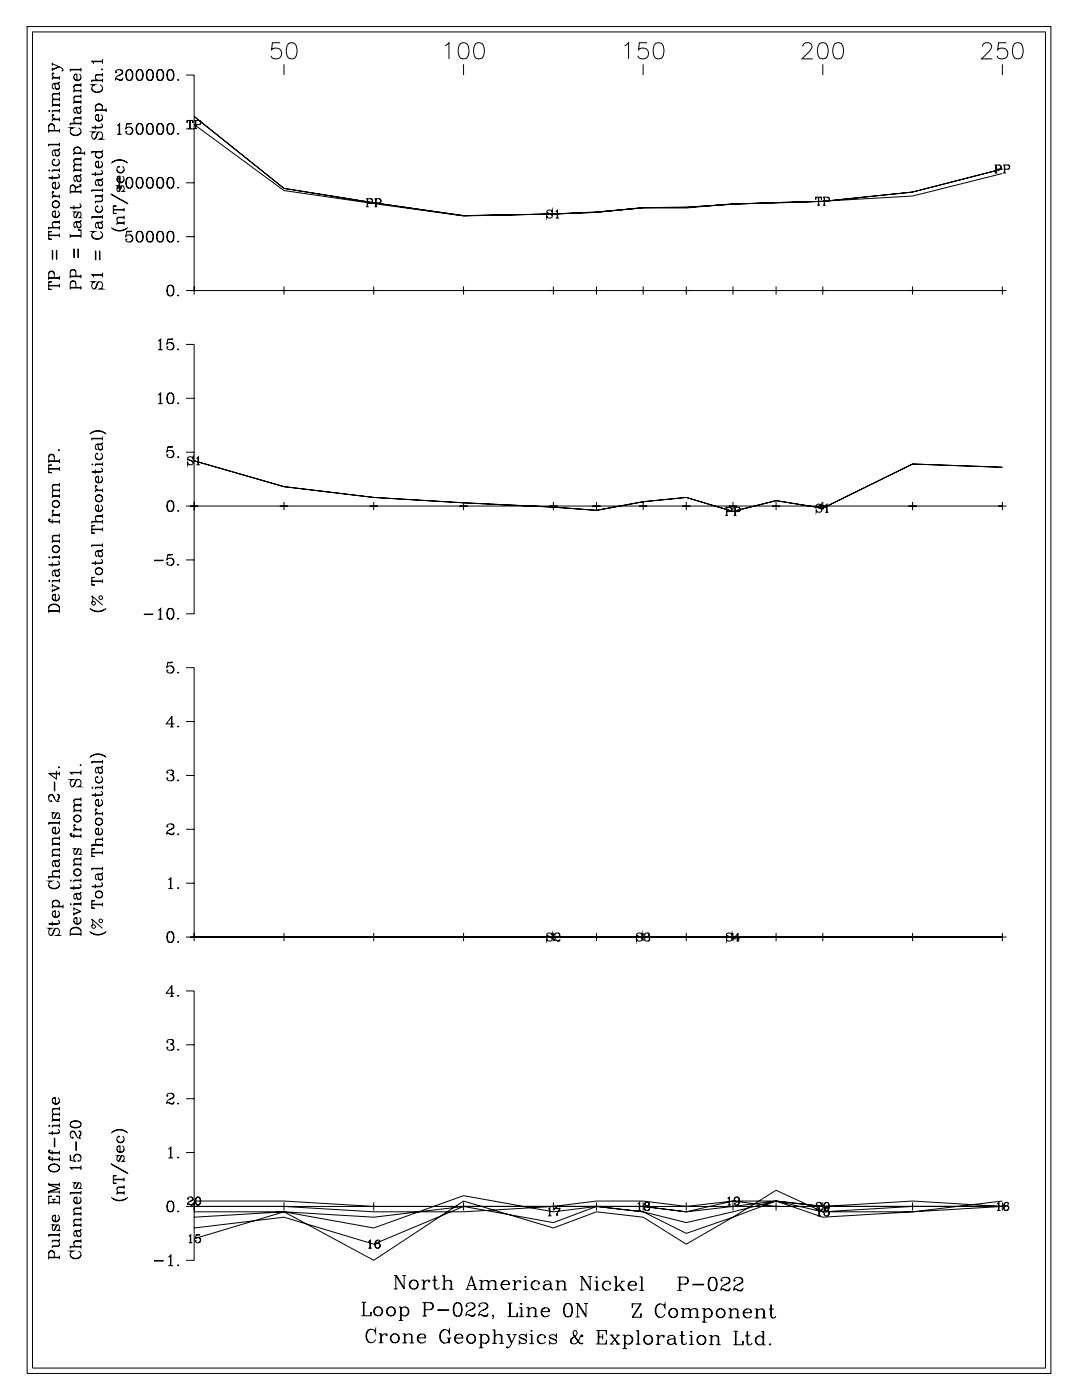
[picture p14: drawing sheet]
<svg xmlns="http://www.w3.org/2000/svg" width="215mm" height="279mm" viewBox="0 0 215 279" stroke-linecap="round" stroke-linejoin="round" font-family="sans-serif">
<g fill="none" stroke="#000" stroke-width=".2">
<path d="M5.4 5.3h204v268.5h-204zM6.5 6.4h201.9v266.3h-201.9zM10.4 12.7l1.4 .6a.84 .84 0 0 1 .8 .7l-.1 .1v-.2M10.4 12.5v.6M10.4 13.5v.6M10.4 15.6h1.4M10.5 14.6l.1 .2 .1-.2-.2-.1a.59 .59 0 0 0 .5 1M10.8 16.7l.3 1 .4 .1a.64 .64 0 0 0 0-1.1M11 17.4a.42 .42 0 0 0 .4 .3 .42 .42 0 0 0 .4-.3M11.6 13.3l-1.2 .5M11.8 19.8h-1.1a.65 .65 0 0 0 0 1.1M11.8 19.9h-1.1l-.3 .3"/>
<path d="M11.8 18.6h-1.1a.66 .66 0 0 0 0 1.2M11.8 18.7h-1.1l-.3 .3M11.8 16.4l-.3 .2h-.7l-.3 .2-.1 .6 .3 .3-.1-.1M11.8 16.3l-.3 .4h-.9M11.8 15.2v.7M11.8 18.3v.7M11.8 19.5v.7M11.8 15.5h-1.4v.4M11.8 13.3l-1.4 .6M14 13.9h2.1M14.7 15.5a.75 .75 0 0 0 .7 .5 .75 .75 0 0 0 .7-.5M14.7 18.1h1.4"/>
<path d="M15.3 14.8l-.5 .2M15.8 14.8a.72 .72 0 0 1 .2 1 .72 .72 0 0 1-1.1 0 .72 .72 0 0 1 .2-1h.2v1.2M16.1 19.1h-1.1a.66 .66 0 0 0 0 1.2M16.1 19.3h-1.1l-.3 .3M16.1 16.9h-1.1a.66 .66 0 0 0 0 1.1M16.1 17h-1.1l-.3 .3M16.1 13.5v.7M16.1 16.6v.7M16.1 17.7v.7M16.1 18.8v.8M16.1 20v.7M16.1 13.8h-2.1v.4"/>
<path d="M16.1 18h-1.4v.4M18.3 17.7a1.22 1.22 0 0 0 2.1 0M18.3 16.1h2.1M18.4 12.3h2M19.9 16.9a.79 .79 0 0 1 .5 .9 .79 .79 0 0 1-.8 .6 .94 .94 0 0 1-1-.2 .94 .94 0 0 1-.2-1l.2-.2-.3-.1h.6l-.3 .1M20.3 13.7l.1 .1-.1 .1zM20.4 14.8h-1.1a.66 .66 0 0 0 0 1.2M20.4 15h-1.1l-.3 .3M20.4 12.2h-2.1l.4 .5M20.4 11.8v.9M20.4 14.5v.8M20.4 15.7v.7"/>
<path d="M20.4 16h-2.1v.4M23.1 14.3l.1 .1h-.2a.74 .74 0 0 1 .8-.5 .74 .74 0 0 1 .7 .6l-.5 .4a1.07 1.07 0 0 0-1 1.1M23.9 13.9l.2 .1a.48 .48 0 0 1 .1 .7l-.7 .4M24.5 15.7l-.4 .2-.8-.2-.3 .1M24.5 15.5l-.3 .5h-.4l-.5-.3M25.7 13.9a.97 .97 0 0 0-.6 1.2l.1 .5a.67 .67 0 0 0 .6 .4 .67 .67 0 0 0 .6-.4 1.82 1.82 0 0 0-.2-1.6 .58 .58 0 0 0-.9 .3 1.26 1.26 0 0 0 .4 1.7M25.9 13.9a1.36 1.36 0 0 1 0 2.1M27.7 13.9a1.16 1.16 0 0 0-.5 1.7 .66 .66 0 0 0 .6 .4 .66 .66 0 0 0 .6-.4 1.71 1.71 0 0 0-.2-1.6 .58 .58 0 0 0-.9 .3 1.25 1.25 0 0 0 .4 1.7M27.9 13.9a1.38 1.38 0 0 1 0 2.1M29.8 13.9a.97 .97 0 0 0-.6 1.2l.1 .5a.67 .67 0 0 0 .6 .4 .67 .67 0 0 0 .6-.4 1.82 1.82 0 0 0-.2-1.6 .58 .58 0 0 0-.9 .3 1.26 1.26 0 0 0 .4 1.7M30 13.9a1.36 1.36 0 0 1 0 2.1M31.8 13.9a1.16 1.16 0 0 0-.5 1.7 .66 .66 0 0 0 .6 .4 .66 .66 0 0 0 .6-.4 1.71 1.71 0 0 0-.2-1.6 .58 .58 0 0 0-.9 .3 1.25 1.25 0 0 0 .4 1.7"/>
<path d="M32 13.9a1.38 1.38 0 0 1 0 2.1M33.9 13.9a.97 .97 0 0 0-.7 1.2l.1 .5a.67 .67 0 0 0 .7 .4 .67 .67 0 0 0 .6-.4 1.82 1.82 0 0 0-.2-1.6 .58 .58 0 0 0-.9 .3 1.26 1.26 0 0 0 .4 1.7M34.1 13.9a1.36 1.36 0 0 1 0 2.1M35.5 15.8l.1 .1-.1 .1zM37.1 15h1.6v42.9h-1.6M55.8 8.5h-1.5l-.2 1.4a1.14 1.14 0 0 1 1.8 0 1.14 1.14 0 0 1-.3 1.7 1.14 1.14 0 0 1-1.6-.5M56.6 12.8v2.2M57.5 8.7a1.05 1.05 0 0 1 1.5 .4 2.65 2.65 0 0 1-.3 2.5 1.05 1.05 0 0 1-1.5-.5 2.74 2.74 0 0 1 .3-2.4zM88.7 9.1l.8-.6v3.2M91.8 8.7a1.05 1.05 0 0 1 1.5 .4 2.68 2.68 0 0 1-.3 2.5 1.06 1.06 0 0 1-1.5-.5 2.68 2.68 0 0 1 .3-2.4zM92.4 12.8v2.2M94.8 8.7a1.04 1.04 0 0 1 1.6 .4 2.65 2.65 0 0 1-.3 2.5 1.05 1.05 0 0 1-1.6-.5 2.68 2.68 0 0 1 .3-2.4z"/>
<path d="M124.5 9.1l.8-.6v3.2M128.2 12.8v2.2M129 8.5h-1.6l-.1 1.4a1.14 1.14 0 0 1 1.7 0 1.14 1.14 0 0 1-.2 1.7 1.14 1.14 0 0 1-1.7-.5M130.6 8.7a1.05 1.05 0 0 1 1.6 .4 2.68 2.68 0 0 1-.3 2.5 1.06 1.06 0 0 1-1.6-.5 2.68 2.68 0 0 1 .3-2.4zM160 9.3a.85 .85 0 0 1 .6-.8h.6a.79 .79 0 0 1 .5 1.2l-1.9 2h2.2M163.4 8.7a1.04 1.04 0 0 1 1.5 .4 2.63 2.63 0 0 1-.3 2.5 1.05 1.05 0 0 1-1.5-.5 2.68 2.68 0 0 1 .3-2.4zM164 12.8v2.2M166.4 8.7a1.05 1.05 0 0 1 1.6 .4 2.71 2.71 0 0 1-.3 2.5 1.05 1.05 0 0 1-1.6-.5 2.63 2.63 0 0 1 .3-2.4zM195.8 9.3a.81 .81 0 0 1 .6-.8h.6a.79 .79 0 0 1 .5 1.2l-1.9 2h2.2M199.8 12.8v2.2M200.5 8.5h-1.5l-.2 1.4a1.14 1.14 0 0 1 1.8 0 1.14 1.14 0 0 1-.2 1.7 1.14 1.14 0 0 1-1.7-.5M202.2 8.7a1.04 1.04 0 0 1 1.6 .4 2.65 2.65 0 0 1-.3 2.5 1.05 1.05 0 0 1-1.6-.5 2.7 2.7 0 0 1 .3-2.4z"/>
<path d="M9.7 34h.2l-.1 .1zM9.7 25.2a.58 .58 0 0 1 .6-.4 .58 .58 0 0 1 .5 .4M9.7 22.1l.1-.1 .1 .1zM9.7 28.9h2.1M9.7 26.1h2.1M9.7 26h2.1M10.4 37a.75 .75 0 0 0 .7 .6 .75 .75 0 0 0 .7-.6M10.4 32.4a.75 .75 0 0 0 .7 .6 .75 .75 0 0 0 .7-.6M10.4 39.2h1.4M10.4 35v.8M10.4 34h1.4M10.4 23.9h1.4"/>
<path d="M10.4 22.1h1.4M10.4 21h1.4M10.5 38.3l.1 .1 .1-.1-.2-.1a.59 .59 0 0 0 .5 .9M10.5 22.9h.2l-.2-.1a.59 .59 0 0 0 .5 1M10.8 30l.3 1 .4 .1a.65 .65 0 0 0 0-1.1M10.8 26v-.8a.56 .56 0 0 0-.5-.5 .56 .56 0 0 0-.6 .5v1.2M11 36.4l-.5 .1M11 30.7a.42 .42 0 0 0 .4 .3 .42 .42 0 0 0 .4-.3M11.5 36.3a.72 .72 0 0 1 .2 1.1 .72 .72 0 0 1-1.1 0 .72 .72 0 0 1 .2-1.1h.2v1.3M11.5 34.7a.43 .43 0 0 1 .2 .7l-2 .1M11.5 31.7a.72 .72 0 0 1 .2 1.1 .72 .72 0 0 1-1.1 0 .72 .72 0 0 1 .2-1.1v.2l-.1-.1M11.8 35.2l-.4 .2h-1.7"/>
<path d="M11.8 29.7l-.3 .2-.9 .1a.7 .7 0 0 0-.1 .9l.2 .1-.1-.1M11.8 29.6l-.3 .4h-.9M11.8 20.6v.7M11.8 21.7v.7M11.8 23.4v.8M11.8 25.7v.7M11.8 28.5v.7M11.8 33.6v.7M11.8 38.8v.7M11.8 28.8h-2.1v.4M11.8 39.1h-1.4v.4M11.8 20.9h-1.4v.4"/>
<path d="M11.8 22h-1.4v.4M11.8 23.8h-1.4v.4M11.8 33.9h-1.4v.4M14 37.4l.1-.2a.51 .51 0 0 1 .5-.2 .51 .51 0 0 1 .4 .4M14 26.3a1.22 1.22 0 0 0 2.1 0M14 38.3h2.1M14 38.2h2.1M14 24.7h2.1M14.7 29.9a.75 .75 0 0 1 .7-.5 .75 .75 0 0 1 .7 .5M14.7 34h1.4M14.7 30.6h2.2M14.7 20.4h1.4"/>
<path d="M15 38.2l-.1-1.2a.49 .49 0 0 0-.8 0l-.1 1.6M15 30.5a.69 .69 0 0 1-.1-1 .69 .69 0 0 1 1 0 .69 .69 0 0 1-.1 1M15.1 35.1l.3 1 .4 .1a.65 .65 0 0 0 0-1.1M15.1 21.5l.3 1 .4 .1a.64 .64 0 0 0 0-1.1M15.3 35.8a.42 .42 0 0 0 .4 .3 .42 .42 0 0 0 .4-.3M15.3 22.2a.42 .42 0 0 0 .4 .3 .42 .42 0 0 0 .4-.3M15.6 25.5a.79 .79 0 0 1 .5 .9 .79 .79 0 0 1-.8 .6 .94 .94 0 0 1-1-.2 .94 .94 0 0 1-.2-1l.2-.2-.3-.1h.6l-.3 .1M15.8 36.7l.3 .1-.1 .4-.9 .3M15.9 36.7l.1 .2-.8 .5-.2 .3M16.1 34.8l-.3 .2h-.7l-.3 .2-.1 .6 .3 .3-.1-.1M16.1 34.7l-.1 .3-.2 .1h-.9M16.1 32.8h-1.1a.66 .66 0 0 0 0 1.1"/>
<path d="M16.1 32.9h-1.1l-.3 .3M16.1 31.6h-1.1a.66 .66 0 0 0 0 1.2M16.1 31.7h-1.1l-.3 .3M16.1 23.4h-1.1a.66 .66 0 0 0 0 1.2M16.1 23.5h-1.1l-.3 .4M16.1 21.2l-.3 .2h-.7l-.3 .2-.1 .6 .3 .3-.1-.1M16.1 21.1l-.3 .4h-.9M16.1 33.9h-1.4v.4M16.1 23.1v.8M16.1 24.3v.7M16.1 31.3v.7M16.1 32.4v.8"/>
<path d="M16.1 33.6v.7M16.1 37.9v.7M16.1 24.6h-2.1v.4M16.1 20.3h-1.4v.4M16.9 30.5h-2.2v.4M16.9 30.2v.7M18.3 38h2.1M19 32.9a.75 .75 0 0 0 .7 .5 .75 .75 0 0 0 .7-.5M19 30.9a.75 .75 0 0 0 .7 .5 .75 .75 0 0 0 .7-.5M19 23.5a.75 .75 0 0 0 .7 .6 .75 .75 0 0 0 .7-.6M19 21.3a.75 .75 0 0 1 .7-.5 .75 .75 0 0 1 .7 .5M19 22h2.2"/>
<path d="M19 25v.8M19 34.3v.8M19.3 30.3a.68 .68 0 0 0-.1 1 .68 .68 0 0 0 1 0 .68 .68 0 0 0-.1-1M19.3 21.9a.69 .69 0 0 1-.1-1 .69 .69 0 0 1 1 0 .69 .69 0 0 1-.1 1M19.4 35.9l.3 1 .4 .1a.64 .64 0 0 0 0-1.1M19.6 36.6a.42 .42 0 0 0 .4 .4 .42 .42 0 0 0 .4-.4M19.6 32.2l-.5 .1M19.6 22.9l-.5 .1M19.7 26.3l-.6 1.2-.3 .2a.73 .73 0 0 1-.5-.7 .73 .73 0 0 1 .6-.7h-.6l.3 .1M20.1 39.1a.65 .65 0 0 1 0 1.1h-1.1M20.1 34a.43 .43 0 0 1 .2 .7l-2 .1M20.1 32.1a.72 .72 0 0 1 .2 1.1 .72 .72 0 0 1-1.1 0 .72 .72 0 0 1 .2-1.1h.2v1.3"/>
<path d="M20.1 27.6l.3 .1h-.6a.8 .8 0 0 0 .6-.6 .8 .8 0 0 0-.3-.8h-.4l-.3 .2-.6 1.2M20.1 24.7a.42 .42 0 0 1 .2 .7l-2 .1M20.1 22.8a.72 .72 0 0 1 .2 1.1 .72 .72 0 0 1-1.1 0 .72 .72 0 0 1 .2-1.1h.2v1.3M20.4 39.8l-.3 .3h-1.1v.4M20.4 35.6l-.3 .2h-.7l-.3 .2-.1 .6 .3 .3-.1-.1M20.4 35.5l-.1 .3-.2 .1h-.9M20.4 34.5l-.4 .2h-1.7M20.4 25.2l-.4 .2h-1.7M20.4 38.7v.4h-1.4M20.4 29.9v.4h-2.1M20.4 37.6v.7M20.4 30.2h-2.1v.4"/>
<path d="M20.4 37.9h-2.1v.4M20.4 39h-1.4v.4M21.2 21.9h-2.2v.4M21.2 21.6v.7M22.2 38.7l3.3 1.9zM22.2 32.5a2.2 2.2 0 0 1 3.3 0M22.4 32.3l.4-.2a2.64 2.64 0 0 1 2.4 .2M23.3 35.8a.75 .75 0 0 0 .7 .5 .75 .75 0 0 0 .7-.5M23.3 33.9a.75 .75 0 0 0 .7 .5 .75 .75 0 0 0 .7-.5M23.3 35.8l.5-.4v2.1M23.3 25l.5-.4v2.2M23.3 37.5h.9"/>
<path d="M23.3 26.8h.9M23.7 24.7v2.1M23.7 35.5v2M23.9 35.2l-.5 .1M24.3 37l-.6 1.2h-.2l-.2-.3 .1-.7 .3-.2h-.4l.2 .2M24.4 35.1a.72 .72 0 0 1 .2 1.1 .72 .72 0 0 1-1.1 0 .72 .72 0 0 1 .2-1.1h.2v1.2M24.4 33.2a.72 .72 0 0 1 .2 1 .72 .72 0 0 1-1.1 0 .72 .72 0 0 1 .2-1l.1 .1h-.2M24.5 38.1l.2 .1h-.4l.4-.4v-.4l-.2-.4h-.3l-.6 1.2M25.3 24.7l1-.1h-1l-.2 1a.77 .77 0 0 1 1.1-.2 .77 .77 0 0 1 0 1.2 .77 .77 0 0 1-1.1-.2l.1-.2 .1 .1-.1 .1M25.7 35.4a.97 .97 0 0 0-.6 1.2l.1 .5a.67 .67 0 0 0 .6 .4 .67 .67 0 0 0 .6-.4 1.82 1.82 0 0 0-.2-1.6 .58 .58 0 0 0-.9 .3 1.26 1.26 0 0 0 .4 1.7M25.9 35.4a1.36 1.36 0 0 1 0 2.1M25.9 25.3a.75 .75 0 0 1 .5 .8 .75 .75 0 0 1-.5 .7"/>
<path d="M27.7 35.4a1.16 1.16 0 0 0-.5 1.7 .66 .66 0 0 0 .6 .4 .66 .66 0 0 0 .6-.4 1.71 1.71 0 0 0-.2-1.6 .58 .58 0 0 0-.9 .3 1.25 1.25 0 0 0 .4 1.7M27.7 24.6a1.16 1.16 0 0 0-.5 1.8 .66 .66 0 0 0 .6 .4 .66 .66 0 0 0 .6-.4 1.71 1.71 0 0 0-.2-1.7 .58 .58 0 0 0-.9 .3 1.25 1.25 0 0 0 .4 1.8M27.9 35.4a1.38 1.38 0 0 1 0 2.1M27.9 24.6a1.38 1.38 0 0 1 0 2.2M29.8 35.4a.97 .97 0 0 0-.6 1.2l.1 .5a.67 .67 0 0 0 .6 .4 .67 .67 0 0 0 .6-.4 1.82 1.82 0 0 0-.2-1.6 .58 .58 0 0 0-.9 .3 1.26 1.26 0 0 0 .4 1.7M29.8 24.6a.97 .97 0 0 0-.6 1.2l.1 .6a.67 .67 0 0 0 .6 .4 .67 .67 0 0 0 .6-.4 1.82 1.82 0 0 0-.2-1.7 .58 .58 0 0 0-.9 .3 1.26 1.26 0 0 0 .4 1.8M30 35.4a1.36 1.36 0 0 1 0 2.1M30 24.6a1.36 1.36 0 0 1 0 2.2M31.8 35.4a1.16 1.16 0 0 0-.5 1.7 .66 .66 0 0 0 .6 .4 .66 .66 0 0 0 .6-.4 1.71 1.71 0 0 0-.2-1.6 .58 .58 0 0 0-.9 .3 1.25 1.25 0 0 0 .4 1.7M31.8 24.6a1.16 1.16 0 0 0-.5 1.8 .66 .66 0 0 0 .6 .4 .66 .66 0 0 0 .6-.4 1.71 1.71 0 0 0-.2-1.7 .58 .58 0 0 0-.9 .3 1.25 1.25 0 0 0 .4 1.8M32 35.4a1.38 1.38 0 0 1 0 2.1M32 24.6a1.38 1.38 0 0 1 0 2.2"/>
<path d="M33.9 35.4a.97 .97 0 0 0-.7 1.2l.1 .5a.67 .67 0 0 0 .7 .4 .67 .67 0 0 0 .6-.4 1.82 1.82 0 0 0-.2-1.6 .58 .58 0 0 0-.9 .3 1.26 1.26 0 0 0 .4 1.7M33.9 24.6a.97 .97 0 0 0-.7 1.2l.1 .6a.67 .67 0 0 0 .7 .4 .67 .67 0 0 0 .6-.4 1.82 1.82 0 0 0-.2-1.7 .58 .58 0 0 0-.9 .3 1.26 1.26 0 0 0 .4 1.8M34.1 35.4a1.36 1.36 0 0 1 0 2.1M34.1 24.6a1.36 1.36 0 0 1 0 2.2M35.5 37.3l.1 .1-.1 .1zM35.5 26.6l.1 .1-.1 .1zM37.1 36.4h1.6M37.1 25.7h1.6M37.4 24l-.1 .5v-.5h1.1v.5v-.5M37.6 25.6h.5M37.8 24v1.6M37.9 24v1.6"/>
<path d="M38.7 24.8l17.9 13.2 35.8 5 17.9-.4 8.6-.4 9.3-.8 8.6 .1 9.3-.9 17.9-.5 17.9-1 17.9-4.5M38.7 23.2l17.9 14.3 17.9 2.9 17.9 2.6 17.9-.3 8.6-.4 9.3-.9 8.6-.1 9.3-.6 17.9-.6 17.9-1.8 17.9-4.6M38.7 24h.9l.4 .3-.1 .5h-.9M38.7 25.6h.6M39 24v1.6M39.6 24l.4 .3-.1 .4-.3 .1M73 39.6h.9a.42 .42 0 0 1 .4 .4 .42 .42 0 0 1-.4 .5h-.6M73.2 39.6v1.6M73.3 39.6v1.6M73.9 39.6l.3 .3-.1 .4-.2 .2M74.6 39.6h1a.42 .42 0 0 1 .4 .4 .42 .42 0 0 1-.4 .5h-.7M74.9 39.6v1.6"/>
<path d="M75.6 39.6l.3 .3-.1 .4-.2 .2M162.6 39.3v.5v-.5h1.1v.5l-.1-.5M163.1 39.3v1.6M163.2 39.3v1.6M164 39.3h.9a.43 .43 0 0 1 .4 .4 .43 .43 0 0 1-.4 .4h-.6M164.2 39.3v1.6M164.3 39.3v1.6M164.9 39.3l.3 .3v.4l-.3 .1M198.2 32.9h1a.43 .43 0 0 1 .4 .4 .43 .43 0 0 1-.4 .4h-.7M198.2 34.5h.6M198.5 32.9v1.6M199.2 32.9l.3 .3-.1 .4-.2 .1"/>
<path d="M199.9 32.9h.9a.43 .43 0 0 1 .4 .4 .43 .43 0 0 1-.4 .4h-.6M199.9 34.5h.6M200.2 32.9v1.6M200.8 32.9l.4 .3-.1 .4-.3 .1M9.7 56.3l.6-.1h-.6v1.5h.6l-.6-.1M9.7 54.5a.58 .58 0 0 1 .6-.4 .58 .58 0 0 1 .5 .4M9.7 46.2h.6h-.6v1.5h.6l-.6-.1M9.7 57h2.1M9.7 56.9h2.1M9.7 55.5h2.1M9.7 55.4h2.1M9.7 47h2.1"/>
<path d="M9.7 46.9h2.1M9.7 45.4h2.1M10.4 49.9l.1 1.8zM10.4 42.8a.75 .75 0 0 0 .7 .5 .75 .75 0 0 0 .7-.5M10.4 40.8a.72 .72 0 0 0 1.1 .5 .72 .72 0 0 0 0-1.2 .72 .72 0 0 0-1.1 .5 .73 .73 0 0 0 .6 .7 .73 .73 0 0 0 .8-.5M10.4 40.6a.75 .75 0 0 1 .7-.5 .75 .75 0 0 1 .7 .5M10.8 55.4v-.9a.56 .56 0 0 0-.5-.5 .56 .56 0 0 0-.6 .5v1.3M11 42.2l-.5 .1M11.2 49.9l.1 1.8zM11.5 42.1a.72 .72 0 0 1 .2 1 .72 .72 0 0 1-1.1 0 .72 .72 0 0 1 .2-1h.2v1.2M11.8 44.2h-1.1a.66 .66 0 0 0 0 1.1M11.8 44.3h-1.1l-.3 .3"/>
<path d="M11.8 43.9v.7M11.8 45v.7M11.8 46.6v.7M11.8 55v.8M11.8 56.6v.7M11.8 45.3h-2.1v.4M14 56.5a.59 .59 0 0 1 .6-.4 .59 .59 0 0 1 .5 .4M14 54.2a.59 .59 0 0 1 .6-.4 .59 .59 0 0 1 .5 .4M14 47h2.1M14 57.4h2.1M14 57.3h2.1M14 55.1h2.1"/>
<path d="M14 55h2.1M14 47.1h2.1M14 46.7v.7M14.7 49.6l.1 1.8zM14.7 40.9v.9M15.1 57.3v-.8a.57 .57 0 0 0-.5-.6 .57 .57 0 0 0-.6 .6v1.2M15.1 55v-.8a.57 .57 0 0 0-.5-.5 .57 .57 0 0 0-.6 .5v1.3M15.1 44.3l.3 1 .4 .1a.65 .65 0 0 0 0-1.1M15.3 45a.42 .42 0 0 0 .4 .3 .42 .42 0 0 0 .4-.3M15.5 49.6l.1 1.8zM15.7 42.3l-.6 1.1h-.2l-.2-.3 .1-.6 .3-.2h-.4l.2 .1M15.8 40.6a.43 .43 0 0 1 .2 .7l-2 .1"/>
<path d="M15.9 43.3l.2 .1h-.4l.4-.4v-.4l-.2-.3h-.3l-.6 1.1M16.1 45.9l-.6-.1h.6v1.6M16.1 44l-.3 .2h-.7l-.3 .2-.1 .6 .3 .3-.1-.1M16.1 43.9l-.1 .3-.2 .1h-.9M16.1 41.1l-.4 .2h-1.7M16.1 54.7v.8M16.1 57v.7M18.3 47a1.22 1.22 0 0 0 2.1 0M18.3 43.3h2.1M18.4 54.8h2M19 50l.1 1.8zM19 41.8a.75 .75 0 0 0 .7 .5 .75 .75 0 0 0 .7-.5"/>
<path d="M19.4 44.4l.3 1 .4 .1a.64 .64 0 0 0 0-1.1M19.6 45.1a.42 .42 0 0 0 .4 .3 .42 .42 0 0 0 .4-.3M19.7 56.2l-.6 1.2-.3 .2a.73 .73 0 0 1-.5-.8 .73 .73 0 0 1 .6-.6h-.6l.3 .1M19.8 50l.1 1.8zM19.9 46.2a.79 .79 0 0 1 .5 .9 .79 .79 0 0 1-.8 .6 .94 .94 0 0 1-1-.2 .94 .94 0 0 1-.2-1l.2-.3h-.3h.6h-.3M20.1 57.5l.3 .1h-.6a.8 .8 0 0 0 .6-.6 .8 .8 0 0 0-.3-.8h-.4l-.3 .2-.6 1.2M20.1 41a.71 .71 0 0 1 .2 1.1 .71 .71 0 0 1-1.1 0 .71 .71 0 0 1 .2-1.1v.2l-.1-.1M20.4 54.7h-2.1l.4 .5M20.4 44.1l-.3 .2h-.7l-.3 .2-.1 .6 .3 .3-.1-.1M20.4 44l-.3 .4h-.9M20.4 42.9v.7M20.4 54.3v.9"/>
<path d="M20.4 43.2h-2.1v.4M22.2 45.3a2.22 2.22 0 0 0 3.3 0M22.4 45.5l.4 .2a2.64 2.64 0 0 0 2.4-.2M22.6 41.1l.6-.1h-.6v1.6h.6l-.6-.1M22.6 41.9h2.1M22.6 41.8h2.1M23.3 44.5h1.4M24.7 43.3h-1.1a.65 .65 0 0 0 0 1.1M24.7 43.4h-1.1l-.3 .3M24.7 44.4h-1.4v.4M24.7 41.4v.8M24.7 43v.7"/>
<path d="M24.7 44.1v.7M25.3 46.2l1-.1h-1l-.2 1a.77 .77 0 0 1 1.1-.2 .77 .77 0 0 1 0 1.2 .77 .77 0 0 1-1.1-.3l.1-.2 .1 .1-.1 .1M25.9 46.8a.75 .75 0 0 1 .5 .7 .75 .75 0 0 1-.5 .7M27.7 46.1a1.16 1.16 0 0 0-.5 1.7 .66 .66 0 0 0 .6 .5 .66 .66 0 0 0 .6-.5 1.71 1.71 0 0 0-.2-1.6 .58 .58 0 0 0-.9 .3 1.25 1.25 0 0 0 .4 1.7M27.9 46.1a1.38 1.38 0 0 1 0 2.1M29.8 46.1a.97 .97 0 0 0-.6 1.2l.1 .5a.67 .67 0 0 0 .6 .5 .67 .67 0 0 0 .6-.5 1.82 1.82 0 0 0-.2-1.6 .58 .58 0 0 0-.9 .3 1.26 1.26 0 0 0 .4 1.7M30 46.1a1.36 1.36 0 0 1 0 2.1M31.8 46.1a1.16 1.16 0 0 0-.5 1.7 .66 .66 0 0 0 .6 .5 .66 .66 0 0 0 .6-.5 1.71 1.71 0 0 0-.2-1.6 .58 .58 0 0 0-.9 .3 1.25 1.25 0 0 0 .4 1.7M32 46.1a1.38 1.38 0 0 1 0 2.1M33.9 56.8a.97 .97 0 0 0-.7 1.3l.1 .5a.67 .67 0 0 0 .7 .4 .67 .67 0 0 0 .6-.4 1.82 1.82 0 0 0-.2-1.7 .58 .58 0 0 0-.9 .3 1.26 1.26 0 0 0 .4 1.8M33.9 46.1a.97 .97 0 0 0-.7 1.2l.1 .5a.67 .67 0 0 0 .7 .5 .67 .67 0 0 0 .6-.5 1.82 1.82 0 0 0-.2-1.6 .58 .58 0 0 0-.9 .3 1.26 1.26 0 0 0 .4 1.7M34.1 56.8a1.36 1.36 0 0 1 0 2.2"/>
<path d="M34.1 46.1a1.36 1.36 0 0 1 0 2.1M35.5 58.8l.1 .1-.1 .1zM35.5 48l.1 .1-.1 .1zM37.1 47.2h1.6M37.9 57.9h1.6M38.7 57.9h161.1M38.7 57.1v1.6M55.8 57.9h1.6M56.6 57.1v1.6M73 41.2h.5M73.7 57.9h1.6M74.5 57.1v1.6"/>
<path d="M74.6 41.2h.6M91.6 57.9h1.6M92.4 57.1v1.6M109 42.2l.9 .5a.51 .51 0 0 1-.1 .8 .51 .51 0 0 1-.7-.3l-.1-.2v.5l.1-.3M109.5 57.9h1.6M110 42.1l.1-.2v.4a.55 .55 0 0 0-.6-.4 .55 .55 0 0 0-.5 .3l.1 .3 1 .4M110.3 57.1v1.6M110.8 42.2l.3-.3v1.6M110.8 43.5h.6M111.1 41.9v1.6M118.1 57.9h1.6M118.9 57.1v1.6"/>
<path d="M127.4 57.9h1.6M128.2 57.1v1.6M136 57.9h1.6M136.8 57.1v1.6M145.3 57.9h1.6M146.1 57.1v1.6M153.9 57.9h1.6M154.7 57.1v1.6M162.9 40.9h.5M163.2 57.9h1.6M164 57.1v1.6M164 40.9h.5"/>
<path d="M181.1 57.9h1.6M181.9 57.1v1.6M199 57.9h1.6M199.8 57.1v1.6M31.5 78.7l.5-.4v2.2M31.5 68l.5-.4v2.1M31.5 69.7h.9M31.9 67.7v2M31.9 78.4v2.1M33.5 67.7l1-.1h-1l-.3 1a.77 .77 0 0 1 1.2-.2 .77 .77 0 0 1 0 1.1 .77 .77 0 0 1-1.2-.2l.1-.2 .2 .1-.2 .1M33.9 78.3a.97 .97 0 0 0-.7 1.2l.1 .6a.67 .67 0 0 0 .7 .4 .67 .67 0 0 0 .6-.4 1.82 1.82 0 0 0-.2-1.7 .58 .58 0 0 0-.9 .3 1.26 1.26 0 0 0 .4 1.8M34.1 78.3a1.36 1.36 0 0 1 0 2.2"/>
<path d="M34.1 68.3a.75 .75 0 0 1 .5 .7 .75 .75 0 0 1-.5 .7M35.5 69.5l.1 .1-.1 .1zM37.1 68.7h1.6v53.6h-1.6M37.1 79.4h1.6M9.7 92.8l.6-.1h-.6v1.5h.6l-.6-.1M9.7 91.1a.58 .58 0 0 1 .6-.5 .58 .58 0 0 1 .5 .5M9.7 93.5h2.1M9.7 93.4h2.1M9.7 92h2.1M9.7 91.9h2.1M10.4 98.9h1.4M10.8 91.9v-.8a.56 .56 0 0 0-.5-.6 .56 .56 0 0 0-.6 .6v1.2"/>
<path d="M11.7 89.6l.1 .1-.1 .1zM11.8 97.7h-1.1a.66 .66 0 0 0 0 1.1M11.8 97.8h-1.1l-.3 .3M11.8 96.6h-1.1a.66 .66 0 0 0 0 1.1M11.8 96.7h-1.1l-.3 .3M11.8 91.6v.7M11.8 93.1v.7M11.8 96.3v.7M11.8 97.4v.7M11.8 98.5v.7M11.8 98.8h-1.4v.4M17.9 86.6a2.2 2.2 0 0 1 3.3 0"/>
<path d="M18.1 86.3l.4-.2a2.67 2.67 0 0 1 2.5 .2M18.3 87.5h2.1M18.4 92.5v.2l-.1-.1zM19 99.4a.72 .72 0 0 0 1.1 .5 .72 .72 0 0 0 0-1.2 .72 .72 0 0 0-1.1 .5 .73 .73 0 0 0 .6 .7 .73 .73 0 0 0 .8-.5M19 99.2a.75 .75 0 0 1 .7-.5 .75 .75 0 0 1 .7 .5M19 95.6a.75 .75 0 0 0 .7 .6 .75 .75 0 0 0 .7-.6M19 91.1a.76 .76 0 0 0 .7 .5 .76 .76 0 0 0 .7-.5M19 93.6v.8M19 97.8h1.4M19 92.6h1.4M19.1 96.9h.2l-.2-.1a.59 .59 0 0 0 .5 .9M19.4 88.6l.3 1 .4 .1a.64 .64 0 0 0 0-1.1"/>
<path d="M19.6 95l-.5 .1M19.6 89.3a.42 .42 0 0 0 .4 .3 .42 .42 0 0 0 .4-.3M20.1 94.9a.72 .72 0 0 1 .2 1.1 .72 .72 0 0 1-1.1 0 .72 .72 0 0 1 .2-1.1h.2v1.3M20.1 93.3a.43 .43 0 0 1 .2 .7l-2 .1M20.1 90.3a.72 .72 0 0 1 .2 1.1 .72 .72 0 0 1-1.1 0 .72 .72 0 0 1 .2-1.1l.1 .1h-.2M20.4 93.8l-.4 .2h-1.7M20.4 88.3l-.3 .2-.9 .1a.7 .7 0 0 0-.1 .9l.2 .1-.1-.1M20.4 88.2l-.1 .3-.2 .1h-.9M20.4 87.1v.7M20.4 92.2v.7M20.4 97.4v.7M20.4 87.4h-2.1v.4"/>
<path d="M20.4 92.5h-1.4v.4M20.4 97.7h-1.4v.4M31.5 80.5h.9M33.5 89.2l1-.1h-1l-.3 1a.77 .77 0 0 1 1.2-.3 .77 .77 0 0 1 0 1.2 .77 .77 0 0 1-1.2-.2l.1-.2 .2 .1-.2 .1M33.9 99.8a.97 .97 0 0 0-.7 1.2l.1 .5a.67 .67 0 0 0 .7 .4 .67 .67 0 0 0 .6-.4 1.82 1.82 0 0 0-.2-1.6 .58 .58 0 0 0-.9 .3 1.26 1.26 0 0 0 .4 1.7M34.1 99.8a1.36 1.36 0 0 1 0 2.1M34.1 89.8a.75 .75 0 0 1 .5 .7 .75 .75 0 0 1-.5 .7M35.5 91l.1 .1-.1 .1zM35.5 80.3l.1 .1-.1 .1zM37.1 90.1h1.6M37.4 91.4l.9 .5a.52 .52 0 0 1-.2 .8 .52 .52 0 0 1-.7-.5v.5l.1-.3M38.4 91.3l.1-.3v.5a.55 .55 0 0 0-.5-.5 .55 .55 0 0 0-.6 .4l.1 .3 1 .4"/>
<path d="M38.7 91.8l17.9 5.2 17.9 2.1 17.9 1.1 17.9 .9 8.6 .6 9.3-1.7 8.6-.9 9.3 2.8 8.6-2.1 9.3 1.5 17.9-8.8 17.9 .6M39.2 91.4l.3-.4v1.7M39.2 92.7h.6M39.5 91.1v1.6M9.7 115.8h.2l-.1 .1zM9.7 111.1h.2l-.1 .1zM9.7 103.7l.3 .2h1.8M9.8 103.5h.2l-.1-.1-.2 .1 .1 .4 .2 .1h1.8M10.4 119.2a.75 .75 0 0 0 .7 .5 .75 .75 0 0 0 .7-.5M10.4 109.6a.72 .72 0 0 0 1.1 .5 .72 .72 0 0 0 0-1.3 .72 .72 0 0 0-1.1 .5 .73 .73 0 0 0 .6 .8 .73 .73 0 0 0 .8-.5M10.4 109.3a.75 .75 0 0 1 .7-.5 .75 .75 0 0 1 .7 .5M10.4 100.6a.72 .72 0 0 0 1.1 .5 .72 .72 0 0 0 0-1.3 .72 .72 0 0 0-1.1 .6 .73 .73 0 0 0 .6 .7 .73 .73 0 0 0 .8-.5"/>
<path d="M10.4 100.4a.75 .75 0 0 1 .7-.6 .75 .75 0 0 1 .7 .6M10.4 103.5v.8M10.4 112.1v.8M10.4 116.4v.6M10.4 117.4v.6M10.4 116.6l1.4 .6-1.4 .6M10.4 115.8h1.4M10.4 111.1h1.4M10.4 107.9h1.4M10.4 102.7h1.4M10.5 101.8h.2l-.2-.1a.59 .59 0 0 0 .5 .9M10.8 113.7l.3 1.1 .4 .1a.65 .65 0 0 0 0-1.2"/>
<path d="M11 118.6l-.5 .1M11 114.5a.42 .42 0 0 0 .4 .3 .42 .42 0 0 0 .4-.3M11.5 118.5a.72 .72 0 0 1 .2 1 .72 .72 0 0 1-1.1 0 .72 .72 0 0 1 .2-1h.2v1.2M11.5 111.8a.44 .44 0 0 1 .2 .7l-2 .1M11.6 117.2l-1.2 .5M11.8 113.4l-.3 .2-.9 .1a.7 .7 0 0 0-.1 1l.2 .1-.1-.1M11.8 113.3l-.3 .4h-.9M11.8 112.3l-.4 .2h-1.7M11.8 106.7h-1.1a.66 .66 0 0 0 0 1.1M11.8 106.8h-1.1l-.3 .3M11.8 102.3v.7M11.8 103.6v.7"/>
<path d="M11.8 106.4v.7M11.8 107.5v.7M11.8 110.7v.7M11.8 115.4v.7M11.8 102.6h-1.4v.4M11.8 107.8h-1.4v.4M11.8 111h-1.4v.4M11.8 115.7h-1.4v.4M18.3 115.2l.6-.1h-.6v1.5h.6l-.6-.1M18.3 104.8h.6h-.6v1.5h.6l-.6-.1M18.3 115.8h2.1M18.3 115.9h2.1"/>
<path d="M18.3 108.7h2.1M18.3 105.6h2.1M18.3 105.5h2.1M18.3 104h2.1M19 114a.72 .72 0 0 0 1.1 .5 .72 .72 0 0 0 0-1.3 .72 .72 0 0 0-1.1 .5 .73 .73 0 0 0 .6 .8 .73 .73 0 0 0 .8-.5M19 113.7a.75 .75 0 0 1 .7-.5 .75 .75 0 0 1 .7 .5M19 101.4a.75 .75 0 0 0 .7 .5 .75 .75 0 0 0 .7-.5M19 111.8v.8M19.4 109.9l.3 1 .4 .1a.64 .64 0 0 0 0-1.1M19.6 110.6a.42 .42 0 0 0 .4 .3 .42 .42 0 0 0 .4-.3M19.6 100.8l-.5 .1M20.1 111.5a.43 .43 0 0 1 .2 .7l-2 .1"/>
<path d="M20.1 100.7a.72 .72 0 0 1 .2 1 .72 .72 0 0 1-1.1 0 .72 .72 0 0 1 .2-1h.2v1.2M20.4 112l-.4 .2h-1.7M20.4 109.6l-.3 .2-.9 .1a.69 .69 0 0 0-.1 .9l.2 .1-.1-.1M20.4 109.5l-.1 .3-.2 .1h-.9M20.4 102.8h-1.1a.66 .66 0 0 0 0 1.1M20.4 102.9h-1.1l-.3 .3M20.4 102.5v.7M20.4 103.6v.7M20.4 105.2v.7M20.4 108.3v.7M20.4 115.5v.7M20.4 103.9h-2.1v.4"/>
<path d="M20.4 108.6h-2.1v.4M30.8 111.7l1.7 .1zM33.5 110.6l1-.1h-1l-.3 1a.77 .77 0 0 1 1.2-.2 .77 .77 0 0 1 0 1.2 .77 .77 0 0 1-1.2-.2l.1-.2 .2 .1-.2 .1M34.1 111.2a.75 .75 0 0 1 .5 .8 .75 .75 0 0 1-.5 .7M35.5 112.5l.1 .1-.1 .1zM35.5 101.7l.1 .1-.1 .1zM37.1 100.9h2.4M37.1 111.6h1.6M38.7 100.9h161.1M38.7 100v1.7M55.8 100.9h1.6M56.6 100v1.7"/>
<path d="M73.7 100.9h1.6M74.5 100v1.7M91.6 100.9h1.6M92.4 100v1.7M109.5 100.9h1.6M110.3 100v1.7M118.1 100.9h1.6M118.9 100v1.7M127.4 100.9h1.6M128.2 100v1.7M136 100.9h1.6M136.8 100v1.7"/>
<path d="M144.5 101.1h1a.42 .42 0 0 1 .4 .5 .42 .42 0 0 1-.4 .4h-.6M144.5 102.7h.6M144.8 101.1v1.6M144.9 101.1v1.6M145.3 100.9h1.6M145.5 101.1l.3 .3-.1 .4-.2 .2M146.1 100v1.7M146.2 101.1h1a.42 .42 0 0 1 .4 .5 .42 .42 0 0 1-.4 .4h-.7M146.2 102.7h.6M146.5 101.1v1.6M147.2 101.1l.3 .3-.1 .4-.2 .2M153.9 100.9h1.6"/>
<path d="M154.7 100v1.7M162.7 100.9l.9 .4a.51 .51 0 0 1-.1 .8 .51 .51 0 0 1-.8-.2v-.3v.5v-.2M163.2 100.9h1.6M163.7 100.7v-.2v.5a.55 .55 0 0 0-.5-.5 .55 .55 0 0 0-.5 .4l.1 .2 .9 .5M164 100v1.7M164.4 100.8l.4-.3v1.6M164.4 102.1h.7M164.7 100.6v1.5M181.1 100.9h1.6M181.9 100v1.7M199 100.9h1.6M199.8 100v1.7"/>
<path d="M9.7 122.1v-1a1.14 1.14 0 0 1 1.1-.7 1.14 1.14 0 0 1 1 .7v1M9.7 121.1a1.22 1.22 0 0 1 2.1 0M9.7 121.8h2.1M9.7 121.7h2.1M17.9 121.2a2.2 2.2 0 0 0 3.3 0M18.1 121.4l.4 .2a2.67 2.67 0 0 0 2.5-.2M18.3 120.1l.2-.2a.42 .42 0 0 1 .5 .5l-.2 .2a.43 .43 0 0 1-.5-.2 .43 .43 0 0 1 .1-.5 1.08 1.08 0 0 0-.1-1.1l2.1 1.8M28.8 122.4l1.7 .1zM31.5 121.7l.5-.4v2.1M31.5 123.4h.9M31.9 121.4v2M33.5 132.1l1-.1h-1l-.3 1a.77 .77 0 0 1 1.2-.2 .77 .77 0 0 1 0 1.2 .77 .77 0 0 1-1.2-.3l.1-.2 .2 .1-.2 .1"/>
<path d="M33.9 121.3a.97 .97 0 0 0-.7 1.2l.1 .5a.67 .67 0 0 0 .7 .4 .67 .67 0 0 0 .6-.4 1.82 1.82 0 0 0-.2-1.6 .58 .58 0 0 0-.9 .3 1.26 1.26 0 0 0 .4 1.7M34.1 121.3a1.36 1.36 0 0 1 0 2.1M34.1 132.7a.75 .75 0 0 1 .5 .7 .75 .75 0 0 1-.5 .8M35.5 123.2l.1 .1-.1 .1zM35.5 133.9l.1 .1-.1 .2zM37.1 133.1h1.6v53.7h-1.6M9.7 158.9l.1-.3a.49 .49 0 0 1 .7-.1l.4 .8M9.9 154.2h1.9M10.1 159.7l.1-.1v.2a.74 .74 0 0 1-.5-.8 .74 .74 0 0 1 .6-.7l.4 .4a1.06 1.06 0 0 0 1.1 1.1M10.8 155.9l.1 1.7zM11.2 153.6v1.7l-1.5-1.2h2.1M11.3 158.3l.5 .2v.5l-.3 .5"/>
<path d="M11.5 158.3l.2 .3-.2 .9 .1 .3M11.7 152.8l.1 .1-.1 .1zM11.8 153.8v.8M14.1 154h2M15.4 155.4l-.6 1.2-.3 .2a.74 .74 0 0 1-.5-.7 .74 .74 0 0 1 .6-.7h-.6l.3 .1M15.8 156.7l.3 .1h-.6a.81 .81 0 0 0 .6-.6 .81 .81 0 0 0-.3-.8h-.4l-.3 .2-.6 1.2M16 152.4l.1 .1-.1 .1zM16.1 159.3h-1.1a.66 .66 0 0 0 0 1.1M16.1 159.4h-1.1l-.3 .3M16.1 153.9h-2.1l.4 .5M16.1 153.5v.9M16.1 159v.7"/>
<path d="M17.9 151a2.2 2.2 0 0 1 3.3 0M18.1 150.8l.4-.2a2.64 2.64 0 0 1 2.5 .2M18.3 151.9h2.1M18.4 156.9v.2l-.1-.1zM19 155.5a.75 .75 0 0 0 .7 .5 .75 .75 0 0 0 .7-.5M19 158v.9M19 157h1.4M19.4 153l.3 1 .4 .1a.64 .64 0 0 0 0-1.1M19.6 159.5l-.5 .1M19.6 153.7a.42 .42 0 0 0 .4 .4 .42 .42 0 0 0 .4-.4M20.1 159.4a.72 .72 0 0 1 .2 1 .72 .72 0 0 1-1.1 0 .72 .72 0 0 1 .2-1h.2v1.2M20.1 157.7a.43 .43 0 0 1 .2 .7l-2 .1"/>
<path d="M20.1 154.8a.72 .72 0 0 1 .2 1 .72 .72 0 0 1-1.1 0 .72 .72 0 0 1 .2-1l.1 .1h-.2M20.4 158.2l-.4 .2h-1.7M20.4 152.7l-.3 .2-.9 .1a.7 .7 0 0 0-.1 .9l.2 .1-.1-.1M20.4 152.6l-.1 .3-.2 .1h-.9M20.4 151.5v.7M20.4 156.6v.7M20.4 151.8h-2.1v.4M20.4 156.9h-1.4v.4M33.3 153.9l.2 .1-.2 .1v-.4a.84 .84 0 0 1 1.3 .1l-.1 .5-.6 .1M33.9 144.9h.7M34.2 153.5l.3 .3-.1 .5-.2 .1a.62 .62 0 0 1 .5 .6 .62 .62 0 0 1-.5 .6l-.7-.1-.3-.3 .1-.2 .2 .1-.2 .1M34.2 142.9v2"/>
<path d="M34.5 154.6a.65 .65 0 0 1-.3 1M34.8 144.3h-1.7l1.2-1.6v2.2M35.5 155.4l.1 .1-.1 .1zM35.5 144.7l.1 .1-.1 .1zM37.1 154.6h1.6M37.1 143.8h1.6M9.7 176.4a1.22 1.22 0 0 0 2.1 0M9.7 174.8h2.1M9.7 164.1h2.1M10.4 165.6a.75 .75 0 0 0 .7 .5 .75 .75 0 0 0 .7-.5M10.4 170.5h1.4M10.4 168.3h1.4"/>
<path d="M10.8 171.6l.3 1.1 .4 .1a.64 .64 0 0 0 0-1.2M11 172.4a.42 .42 0 0 0 .4 .3 .42 .42 0 0 0 .4-.3M11 165l-.5 .1M11.3 175.6a.79 .79 0 0 1 .5 .9 .79 .79 0 0 1-.8 .7 .94 .94 0 0 1-1-.2 .94 .94 0 0 1-.2-1.1l.2-.2-.3-.1h.6l-.3 .1M11.4 162l-.5 1-.3 .1a.7 .7 0 0 1-.1-.9l.3-.2h-.4l.2 .1M11.5 164.9a.72 .72 0 0 1 .2 1.1 .72 .72 0 0 1-1.1 0 .72 .72 0 0 1 .2-1.1h.2v1.2M11.6 163l.2 .1h-.4l.4-.4v-.4l-.2-.3h-.3l-.6 1.1M11.8 173.6h-1.1a.66 .66 0 0 0 0 1.1M11.8 173.7h-1.1l-.3 .3M11.8 171.3l-.3 .2-.9 .1a.7 .7 0 0 0-.1 1l.2 .1-.1-.1M11.8 171.2l-.1 .3-.2 .1h-.9M11.8 169.3h-1.1a.66 .66 0 0 0 0 1.1"/>
<path d="M11.8 169.4h-1.1l-.3 .3M11.8 167h-1.1a.66 .66 0 0 0 0 1.2M11.8 167.1h-1.1l-.3 .3M11.8 163.7v.7M11.8 166.7v.7M11.8 167.9v.7M11.8 169v.7M11.8 170.1v.7M11.8 173.3v.7M11.8 174.4v.7M11.8 164h-2.1v.4M11.8 174.7h-2.1v.4"/>
<path d="M11.8 168.2h-1.4v.4M11.8 170.4h-1.4v.4M14 175.5h.2l-.1 .1zM14 166.4l.3 .2h1.8M14.1 166.2h.2l-.1-.1-.2 .1 .1 .4 .2 .1h1.8M14.7 174a.72 .72 0 0 0 1.1 .5 .72 .72 0 0 0 0-1.2 .72 .72 0 0 0-1.1 .5 .73 .73 0 0 0 .6 .7 .73 .73 0 0 0 .8-.5M14.7 173.8a.75 .75 0 0 1 .7-.5 .75 .75 0 0 1 .7 .5M14.7 163.3a.72 .72 0 0 0 1.1 .5 .72 .72 0 0 0 0-1.3 .72 .72 0 0 0-1.1 .5 .73 .73 0 0 0 .6 .8 .73 .73 0 0 0 .8-.5M14.7 163a.75 .75 0 0 1 .7-.5 .75 .75 0 0 1 .7 .5M14.7 166.2v.8M14.7 176.6v.8M14.7 175.5h1.4"/>
<path d="M14.7 172.4h1.4M14.7 165.4h1.4M14.7 161.6h1.4M14.8 164.5h.2l-.2-.1a.59 .59 0 0 0 0 .6 .59 .59 0 0 0 .5 .3M15.1 178.2l.3 1 .4 .1a.65 .65 0 0 0 0-1.1M15.3 178.9a.42 .42 0 0 0 .4 .3 .42 .42 0 0 0 .4-.3M15.7 169.2l-.6 1.1h-.2l-.2-.3 .1-.6 .3-.2h-.4l.2 .1M15.8 176.2a.44 .44 0 0 1 .2 .8l-2 .1M15.9 170.2l.2 .1h-.4l.4-.4v-.4l-.2-.3h-.3l-.6 1.1M16.1 177.9l-.3 .2-.9 .1a.7 .7 0 0 0-.1 .9l.2 .1-.1-.1M16.1 177.8l-.3 .4h-.9M16.1 176.8l-.4 .2h-1.7"/>
<path d="M16.1 171.1h-1.1a.66 .66 0 0 0 0 1.2M16.1 171.2h-1.1l-.3 .3M16.1 160.4h-1.1a.66 .66 0 0 0 0 1.1M16.1 160.5h-1.1l-.3 .3M16.1 160.1v.7M16.1 161.2v.7M16.1 165v.7M16.1 166.3v.7M16.1 170.8v.7M16.1 171.9v.8M16.1 175.1v.7M16.1 179.8v.7"/>
<path d="M16.1 161.5h-1.4v.4M16.1 165.3h-1.4v.4M16.1 172.3h-1.4v.4M16.1 175.4h-1.4v.4M18.3 179.6l.6-.1h-.6v1.5h.6l-.6-.1M18.3 169.3l.6-.1h-.6v1.5h.6l-.6-.1M18.3 173.2h2.1M18.3 170h2.1M18.3 169.9h2.1M18.3 168.5h2.1M19 178.4a.72 .72 0 0 0 1.1 .5 .72 .72 0 0 0 0-1.2 .72 .72 0 0 0-1.1 .5 .73 .73 0 0 0 .6 .7 .73 .73 0 0 0 .8-.5M19 178.2a.75 .75 0 0 1 .7-.5 .75 .75 0 0 1 .7 .5"/>
<path d="M19 165.8a.75 .75 0 0 0 .7 .5 .75 .75 0 0 0 .7-.5M19 163.9a.72 .72 0 0 0 1.1 .5 .72 .72 0 0 0 0-1.2 .72 .72 0 0 0-1.1 .5 .73 .73 0 0 0 .6 .7 .73 .73 0 0 0 .8-.5M19 163.7a.75 .75 0 0 1 .7-.6 .75 .75 0 0 1 .7 .6M19 160.1a.75 .75 0 0 0 .7 .5 .75 .75 0 0 0 .7-.5M19 176.2v.9M19 162.2h1.4M19.1 161.3h.2l-.2-.1a.59 .59 0 0 0 .5 .9M19.4 174.3l.3 1 .4 .1a.64 .64 0 0 0 0-1.1M19.6 175a.42 .42 0 0 0 .4 .3 .42 .42 0 0 0 .4-.3M19.6 165.2l-.5 .1M20.1 175.9a.43 .43 0 0 1 .2 .7l-2 .2M20.1 165.1a.72 .72 0 0 1 .2 1.1 .72 .72 0 0 1-1.1 0 .72 .72 0 0 1 .2-1.1h.2v1.2"/>
<path d="M20.4 176.4l-.4 .2h-1.7M20.4 174l-.3 .2-.9 .1a.7 .7 0 0 0-.1 .9l.2 .1-.1-.1M20.4 173.9l-.1 .3-.2 .1h-.9M20.4 167.2h-1.1a.66 .66 0 0 0 0 1.2M20.4 167.3h-1.1l-.3 .3M20.4 161.8v.7M20.4 166.9v.7M20.4 168.1v.7M20.4 169.6v.7M20.4 172.8v.7M20.4 179.9v.7M20.4 168.4h-2.1v.4"/>
<path d="M20.4 173.1h-2.1v.4M20.4 162.1h-1.4v.4M33.3 164.6l.2 .1h-.3a.73 .73 0 0 1 .8-.5 .73 .73 0 0 1 .7 .6l-.4 .4a1.05 1.05 0 0 0-1.1 1.2M33.5 175.4l.6-.4v2.1M33.5 177.1h1M34 175.1v2M34.2 164.2l.2 .1a.47 .47 0 0 1 .1 .7l-.7 .4M34.7 166.1l-.3 .2-.9-.2-.3 .1M34.7 165.9l-.2 .5h-.4l-.6-.3M35.5 176.9l.1 .1-.1 .1zM35.5 166.2l.1 .1-.1 .1zM37.1 165.3h1.6"/>
<path d="M37.1 176h1.6M10.4 182.3a.75 .75 0 0 0 .7 .5 .75 .75 0 0 0 .7-.5M10.4 180a.75 .75 0 0 1 .7-.5 .75 .75 0 0 1 .7 .5M10.4 183.7v.8M10.4 180.7h2.2M10.7 180.6a.69 .69 0 0 1-.1-1 .69 .69 0 0 1 1 0 .69 .69 0 0 1-.1 1M11 181.7l-.5 .1M11.1 185l-.6 1.3-.3 .2a.73 .73 0 0 1-.5-.8 .73 .73 0 0 1 .6-.7h-.6l.3 .1M11.5 186.4l.3 .1h-.6a.8 .8 0 0 0 .6-.7 .8 .8 0 0 0-.3-.8h-.4l-.3 .2-.6 1.3M11.5 183.4a.42 .42 0 0 1 .2 .7l-2 .1M11.5 181.6a.72 .72 0 0 1 .2 1 .72 .72 0 0 1-1.1 0 .72 .72 0 0 1 .2-1h.2v1.2M11.8 183.9l-.4 .2h-1.7"/>
<path d="M12.6 180.6h-2.2v.4M12.6 180.3v.7M14 186.6v-1a1.14 1.14 0 0 1 1.1-.8 1.14 1.14 0 0 1 1 .8v1M14 185.6a1.22 1.22 0 0 1 2.1 0M14 180.2h.2l-.1 .1zM14 186.3h2.1M14 186.2h2.1M14.7 183.6a.75 .75 0 0 0 .7 .5 .75 .75 0 0 0 .7-.5M14.7 180.8v.7M14.7 181.9v.6M14.7 181l1.4 .7-1.4 .6M14.7 180.2h1.4"/>
<path d="M15.3 183l-.5 .1M15.8 182.9a.72 .72 0 0 1 .2 1.1 .72 .72 0 0 1-1.1 0 .72 .72 0 0 1 .2-1.1h.2v1.2M15.9 181.7l-1.2 .5M16.1 180.1h-1.4v.4M17.9 185.6a2.2 2.2 0 0 0 3.3 0M18.1 185.9l.4 .2a2.64 2.64 0 0 0 2.5-.2M18.3 184.5l.2-.2a.42 .42 0 0 1 .5 .5l-.2 .2a.42 .42 0 0 1-.5-.2 .42 .42 0 0 1 .1-.5 1.08 1.08 0 0 0-.1-1.1l2.1 1.8M18.3 180.2h2.1M18.3 180.3h2.1M33.9 185.7a.97 .97 0 0 0-.7 1.2l.1 .5a.67 .67 0 0 0 .7 .5 .67 .67 0 0 0 .6-.5 1.82 1.82 0 0 0-.2-1.6 .58 .58 0 0 0-.9 .3 1.26 1.26 0 0 0 .4 1.7M33.9 198.6h.7M34.1 185.7a1.36 1.36 0 0 1 0 2.1"/>
<path d="M34.2 196.6v2M34.8 198h-1.7l1.2-1.6v2.2M35.5 187.6l.1 .1-.1 .1zM35.5 198.4l.1 .1-.1 .1zM37.1 197.5h1.6v53.7h-1.6M37.9 186.8h1.6M38.7 186.8h161.1M38.7 186v1.6M55.8 186.8h1.6M56.6 186v1.6M73.7 186.8h1.6M74.5 186v1.6"/>
<path d="M91.6 186.8h1.6M92.4 186v1.6M109 186.4l.9 .4a.51 .51 0 0 1-.1 .8 .51 .51 0 0 1-.7-.2l-.1-.3v.5l.1-.2M109.5 186.8h1.6M110 186.2l.1-.2v.4a.55 .55 0 0 0-.6-.4 .55 .55 0 0 0-.5 .4l.1 .2 1 .4M110.3 186v1.6M110.6 186.3v.1h-.1a.55 .55 0 0 1 .6-.5 .55 .55 0 0 1 .5 .5l-.3 .3a.81 .81 0 0 0-.8 .9M111.2 186l.3 .3a.61 .61 0 0 1-.6 .6M111.6 187.4l-.2 .1-.9-.1M111.6 187.2l-.2 .4-.6-.2M118.1 186.8h1.6M118.9 186v1.6"/>
<path d="M126.9 186.4l.9 .4a.51 .51 0 0 1-.1 .8 .51 .51 0 0 1-.7-.2l-.1-.3v.5l.1-.2M127.4 186.8h1.6M127.9 186.2l.1-.2v.4a.55 .55 0 0 0-.6-.4 .55 .55 0 0 0-.5 .4l.1 .2 1 .4M128.2 186v1.6M128.5 186.3v.1l-.1-.1 .2-.3a.62 .62 0 0 1 .8 .2l-.1 .4-.4 .1M129.1 186l.2 .2v.2l-.2 .3h.2a.45 .45 0 0 1 .2 .5 .45 .45 0 0 1-.4 .4l-.5-.1-.2-.2 .1-.2v.2M129.3 186.8l.1 .5-.3 .3M136 186.8h1.6M136.8 186v1.6M144.8 186.4l.9 .4a.52 .52 0 0 1-.2 .9 .52 .52 0 0 1-.7-.6v.5l.1-.2M145.3 186.8h1.6M145.8 186.2l.1-.2v.4a.55 .55 0 0 0-.6-.4 .55 .55 0 0 0-.5 .4l.1 .2 1 .4"/>
<path d="M146.1 186v1.6M146.8 187.6h.5M147 186.1v1.5M147.5 187.1h-1.3l.9-1.1v1.6M153.9 186.8h1.6M154.7 186v1.6M163.2 186.8h1.6M164 186v1.6M181.1 186.8h1.6M181.9 186v1.6M199 186.8h1.6M199.8 186v1.6"/>
<path d="M10.4 219.5a.75 .75 0 0 0 .7 .5 .75 .75 0 0 0 .7-.5M11 218.9l-.5 .1M11.5 218.8a.72 .72 0 0 1 .2 1.1 .72 .72 0 0 1-1.1 0 .72 .72 0 0 1 .2-1.1h.2v1.2M33.3 218.3l.2 .1h-.3a.73 .73 0 0 1 .8-.5 .73 .73 0 0 1 .7 .6l-.4 .4a1.05 1.05 0 0 0-1.1 1.2M33.3 207.6l.2 .1-.2 .1v-.4a.84 .84 0 0 1 1.3 .1l-.1 .5-.6 .1M34.2 217.9l.2 .1a.47 .47 0 0 1 .1 .7l-.7 .4M34.2 207.2l.3 .3-.1 .5-.2 .1a.62 .62 0 0 1 .5 .6 .62 .62 0 0 1-.5 .6l-.7-.1-.3-.3 .1-.2 .2 .1-.2 .1M34.5 208.3a.65 .65 0 0 1-.3 1M34.7 219.8l-.3 .2-.9-.2-.3 .1M34.7 219.5l-.2 .6h-.4l-.6-.3M35.5 219.9l.1 .1-.1 .1zM35.5 209.1l.1 .1-.1 .1z"/>
<path d="M37.1 219h1.6M37.1 208.3h1.6M9.7 238.5l.6-.1h-.6v1.7M9.7 232.9a1.11 1.11 0 0 0 1.2 .7 1.11 1.11 0 0 0 .9-.9 1.12 1.12 0 0 0-1.1-.7 1.12 1.12 0 0 0-1 .9 1.24 1.24 0 0 0 2.1 0M9.7 232.7a1.23 1.23 0 0 1 2.1 0M9.7 230.9l.3 .2h1.8M9.7 229.5l.3 .2h1.8M9.7 235.8v.4M9.7 239.7h2.1M9.7 239.6h2.1M9.7 236.2l2.1 .7-2.1 .7h2.1M9.7 236.2h2.1"/>
<path d="M9.7 236.1h2.1M9.8 230.6h.2l-.1-.1-.2 .1 .1 .5 .2 .1h1.8M9.8 229.3h.2l-.1-.1-.2 .1 .1 .4 .2 .1h1.8M9.8 224.3v.2l-.1-.1zM10.3 239h.8M10.4 225.4v.8M10.4 229.3v.8M10.4 230.6v.9M10.4 224.4h1.4M10.4 223.3h1.4M10.7 239v.6M10.8 226.9l.1 1.7z"/>
<path d="M11.5 225.1a.43 .43 0 0 1 .2 .7l-2 .1M11.5 236.9l-1.8 .6v.4M11.8 238.5l-.6-.1h.6v1.7M11.8 225.6l-.4 .2h-1.7M11.8 222.1h-1.1a.65 .65 0 0 0 0 1.1M11.8 222.2h-1.1l-.3 .3M11.8 220.9h-1.1a.66 .66 0 0 0 0 1.2M11.8 221h-1.1l-.3 .3M11.8 220.6v.7M11.8 221.7v.8M11.8 222.9v.7M11.8 224v.7"/>
<path d="M11.8 229.4v.7M11.8 230.7v.8M11.8 235.8v.7M11.8 237.3v.6M11.8 223.2h-1.4v.4M11.8 224.3h-1.4v.4M14 225.9l.1-.2a.48 .48 0 0 1 .7-.1l.4 .8M14 224.2a1.17 1.17 0 0 0 1.7 .5 .66 .66 0 0 0 .5-.6 .66 .66 0 0 0-.5-.6 1.82 1.82 0 0 0-1.6 .2 .58 .58 0 0 0 .3 .9 1.26 1.26 0 0 0 1.7-.4M14 224a1.36 1.36 0 0 1 2.1 0M14 237.8h2.1M14.1 231.3l-.1-1.1v1.1l1 .2a.77 .77 0 0 1-.2-1.2 .77 .77 0 0 1 1.2 0 .77 .77 0 0 1-.3 1.2l-.2-.1h.2M14.1 232.8h2"/>
<path d="M14.4 226.8l.1-.1v.2a.73 .73 0 0 1-.5-.8 .73 .73 0 0 1 .6-.7l.4 .4a1.05 1.05 0 0 0 1.1 1.1M14.7 239.3a.75 .75 0 0 0 .7 .6 .75 .75 0 0 0 .7-.6M14.7 230.6a.75 .75 0 0 1 .7-.5 .75 .75 0 0 1 .7 .5M15.1 227.6l.1 1.7zM15.3 238.7l-.5 .1M15.6 225.4l.5 .2v.4l-.3 .6M15.7 235.8l-.6 1.1h-.2l-.2-.3 .1-.6 .3-.2h-.4l.2 .1M15.8 238.6a.71 .71 0 0 1 .2 1.1 .71 .71 0 0 1-1.1 0 .71 .71 0 0 1 .2-1.1h.2v1.3M15.8 225.4l.2 .3-.2 .9 .1 .3M15.9 236.8l.2 .1h-.4l.4-.4v-.4l-.2-.3h-.3l-.6 1.1M16.1 232.7h-2.1l.4 .5M16.1 232.3v.9"/>
<path d="M16.1 237.4v.7M16.1 237.7h-2.1v.4M22.2 238.6a2.22 2.22 0 0 0 3.3 0M22.2 232l3.3 1.9zM22.2 225.8a2.2 2.2 0 0 1 3.3 0M22.4 238.8l.4 .2a2.64 2.64 0 0 0 2.4-.2M22.4 225.6l.4-.2a2.64 2.64 0 0 1 2.4 .2M22.6 234.4l.6-.1h-.6v1.6h.6l-.6-.1M22.6 235.2h2.1M22.6 235h2.1M23.3 229.1a.75 .75 0 0 0 .7 .5 .75 .75 0 0 0 .7-.5M23.3 227.2a.75 .75 0 0 0 .7 .5 .75 .75 0 0 0 .7-.5"/>
<path d="M23.3 237.8h1.4M23.9 228.5l-.5 .1M24.3 230.3l-.5 1.1-.3 .1a.69 .69 0 0 1-.1-1l.3-.2h-.4l.2 .1M24.4 228.4a.72 .72 0 0 1 .2 1.1 .72 .72 0 0 1-1.1 0 .72 .72 0 0 1 .2-1.1h.2v1.2M24.4 226.5a.72 .72 0 0 1 .2 1 .72 .72 0 0 1-1.1 0 .72 .72 0 0 1 .2-1l.1 .1h-.2M24.5 231.4l.2 .1h-.4l.4-.4v-.5l-.2-.3h-.3l-.6 1.2M24.7 236.6h-1.1a.65 .65 0 0 0 0 1.1M24.7 236.7h-1.1l-.3 .3M24.7 237.7h-1.4v.4M24.7 234.7v.8M24.7 236.3v.7M24.7 237.4v.7"/>
<path d="M33.5 229.1l.6-.4v2.1M33.5 230.8h1M33.9 239.4a.97 .97 0 0 0-.7 1.2l.1 .5a.67 .67 0 0 0 .7 .4 .67 .67 0 0 0 .6-.4 1.82 1.82 0 0 0-.2-1.6 .58 .58 0 0 0-.9 .3 1.26 1.26 0 0 0 .4 1.7M34 228.8v2M34.1 239.4a1.36 1.36 0 0 1 0 2.1M35.5 230.6l.1 .1-.1 .1zM37.1 229.7h1.6M37.5 238.9v.1h-.1a.55 .55 0 0 1 .6-.4 .55 .55 0 0 1 .5 .4l-.3 .3a.79 .79 0 0 0-.8 .9M38.1 238.6l.2 .1 .1 .3-.6 .5M38.5 240l-.3 .1-.8-.1M38.5 239.8l-.2 .4-.7-.2M38.7 239.4h17.9l17.9 1.1h35.8l8.6-1.1h9.3l8.6 1.1 9.3-1.1 8.6 1.1h9.3l17.9-1.1 17.9 1.1"/>
<path d="M38.7 239.6v1.7M39.4 238.6a.92 .92 0 0 0 0 1.6h.1a.93 .93 0 0 0 0-1.6h-.1a1.04 1.04 0 0 0 0 1.6M39.5 238.6a1.04 1.04 0 0 1 0 1.6M56.6 239.6v1.7M74.5 239.6v1.7M92.4 239.6v1.7M110.3 239.6v1.7M118.9 239.6v1.7M127.1 240l.4-.3v1.6M127.4 239.7v1.6M128.2 239.6v1.7M128.8 239.7h-.2l-.1 .4a.55 .55 0 0 0 .9 0v-.2a.55 .55 0 0 0-.8-.2v.4l.2 .2"/>
<path d="M129.1 239.7l.2 .2v.2l-.2 .2M136.8 239.6v1.7M145 238.9l.4-.3v1.6M145.3 238.7v1.5M146.1 239.6v1.7M146.8 238.6l-.4 .4 .1 .3 .3 .3M146.9 238.6a.97 .97 0 0 1-.1 1.6M147.3 239.1a.51 .51 0 0 1-.7 .4 .51 .51 0 0 1-.2-.7 .51 .51 0 0 1 .8-.1 .88 .88 0 0 1 .2 .9 .88 .88 0 0 1-.8 .6l-.2-.2 .1-.2v.2M154.7 239.6v1.7M162.7 240h.1h-.1a.55 .55 0 0 1 .5-.4 .55 .55 0 0 1 .5 .5l-.3 .3a.81 .81 0 0 0-.7 .9M163.4 239.7l.2 .1 .1 .3-.6 .5M164 239.6v1.7"/>
<path d="M164.7 239.7a.93 .93 0 0 0 0 1.6h.1a.93 .93 0 0 0 0-1.6 .93 .93 0 0 0-.1 1.6M164.8 239.7a1.02 1.02 0 0 1 0 1.6l.4 .4-.1 .4-.3 .2M181.9 239.6v1.7M198.7 240l.4-.3v1.6M199 239.7v1.6M199.8 239.4l-17.9 2.1h-17.9l-9.3-2.1-17.9 4.3-8.6-2.2-9.3-1-8.6 1-17.9-3.2-17.9 6.5-17.9-3.3-17.9 1.1M199.8 239.6v1.7M200.5 239.7a.98 .98 0 0 0 0 1.6M200.9 239.9v.1l.1-.1a.56 .56 0 0 0-.7-.2 .56 .56 0 0 0-.3 .6v.5a.52 .52 0 0 0 .6 .5 .52 .52 0 0 0 .4-.6 .52 .52 0 0 0-.7-.4l-.2 .4M9.7 249.8a.58 .58 0 0 1 .6-.5 .58 .58 0 0 1 .5 .5M9.7 250.7h2.1M9.7 250.6h2.1"/>
<path d="M9.7 246.2h2.1M10.4 242.9a.75 .75 0 0 0 .7 .5 .75 .75 0 0 0 .7-.5M10.8 250.6v-.8a.56 .56 0 0 0-.5-.6 .56 .56 0 0 0-.6 .6v1.2M11 242.3l-.5 .1M11.4 244.2l-.5 1-.3 .1a.7 .7 0 0 1-.1-.9l.3-.2h-.4h.2M11.5 247.3a.66 .66 0 0 1 0 1.1h-1.1M11.5 242.2a.72 .72 0 0 1 .2 1.1 .72 .72 0 0 1-1.1 0 .72 .72 0 0 1 .2-1.1h.2v1.2M11.6 245.2l.2 .1h-.4l.4-.4v-.4l-.2-.3h-.3l-.6 1.1M11.8 248l-.3 .3h-1.1v.4M11.8 245.8v.7M11.8 246.9v.4h-1.4M11.8 250.3v.7"/>
<path d="M11.8 246.1h-2.1v.4M11.8 247.2h-1.4v.4M14 250.2a1.22 1.22 0 0 0 2.1 0M14 248.5h2.1M14.7 244.2h1.4M14.7 242h1.4M15.1 245.4l.3 1 .4 .1a.64 .64 0 0 0 0-1.1M15.3 246.1a.42 .42 0 0 0 .4 .3 .42 .42 0 0 0 .4-.3M15.6 249.4a.79 .79 0 0 1 .5 .9 .79 .79 0 0 1-.8 .6 .94 .94 0 0 1-1-.2 .94 .94 0 0 1-.2-1l.2-.2-.3-.1h.6l-.3 .1M16.1 247.3h-1.1a.66 .66 0 0 0 0 1.1M16.1 247.4h-1.1l-.3 .3M16.1 245.1l-.3 .2h-.7l-.3 .2-.1 .6 .3 .3-.1-.1"/>
<path d="M16.1 245l-.1 .3-.2 .1h-.9M16.1 243h-1.1a.66 .66 0 0 0 0 1.2M16.1 243.1h-1.1l-.3 .3M16.1 240.8h-1.1a.65 .65 0 0 0 0 1.1M16.1 240.9h-1.1l-.3 .3M16.1 240.5v.7M16.1 241.6v.7M16.1 242.7v.7M16.1 243.8v.8M16.1 247v.7M16.1 248.1v.8M16.1 248.4h-2.1v.5"/>
<path d="M16.1 241.9h-1.4v.4M16.1 244.2h-1.4v.4M30.8 251.3l1.7 .1zM33.5 250.5l.6-.4v2.2M33.5 252.3h1M34 250.2v2.1M35.5 252.1l.1 .1-.1 .1zM35.5 241.3l.1 .1-.1 .1zM37.1 240.5h2.4M37.6 246.4l.4-.3v1.6M37.6 247.7h.7M37.9 246.2v1.5"/>
<path d="M38.7 240.5h161.1M39.1 246.2l.7-.1h-.7l-.2 .8a.58 .58 0 0 1 .9-.2 .58 .58 0 0 1 0 .9 .58 .58 0 0 1-.9-.2l.1-.1v.1M39.5 246.6l.4 .5-.1 .4-.3 .2M55.8 240.5h1.6M72 259.6h1M72.4 259.6v2.7M72.6 259.6l-.1 2.7M73.4 247.5l.4-.3v1.6M73.4 248.8h.7M73.7 240.5h1.6M73.7 247.3v1.5M75.3 247.2a.97 .97 0 0 0-.1 1.6"/>
<path d="M75.3 247.8l.2 .1a.51 .51 0 0 1 .2 .5 .51 .51 0 0 1-.4 .4M75.6 247.4v.2l.1-.2a.56 .56 0 0 0-.7-.2 .56 .56 0 0 0-.3 .7v.4a.52 .52 0 0 0 .6 .6 .52 .52 0 0 0 .4-.7 .52 .52 0 0 0-.7-.3l-.2 .3M78.5 256.9h.8M78.5 254.2h.5l1.5 2.5M78.9 254.2v2.7M80.2 254.2h.7M80.6 254.2l-.1 2.7-1.5-2.4M82.3 255.1a.91 .91 0 0 0-.6 1.4 .91 .91 0 0 0 1.5 0 .91 .91 0 0 0-.6-1.4 .92 .92 0 0 0-.9 .8 .92 .92 0 0 0 .6 1M82.6 255.1a.94 .94 0 0 1 .6 .9 .94 .94 0 0 1-.6 .9M84 256.9h.9M84 255.2h.5v1.7M84.2 259.6h1.5a.7 .7 0 0 1 .7 .8 .7 .7 0 0 1-.7 .7l-1-.1"/>
<path d="M84.4 255.2v1.7M84.6 259.6v2.7M84.7 259.6v2.7M85.5 255.3l-.1 .1 .1 .2 .2-.3a.74 .74 0 0 0-.8 0 .74 .74 0 0 0-.4 .6M85.7 259.6a.73 .73 0 0 1 .6 .8 .73 .73 0 0 1-.6 .7M86.2 255.2h1M86.6 254.3l-.1 2.1 .2 .4a.54 .54 0 0 0 .9-.2M86.7 254.3v2.2l.2 .5M88.1 257h.9M88.1 254.3h.5v2.7M88.5 254.3v2.7M88.6 255.6a.84 .84 0 0 1 1.4 0v1.4"/>
<path d="M89.5 257h.9M89.5 255.2l.4 .4v1.4M91.1 259.7a1.23 1.23 0 0 0-.8 1.5l.1 .6a.83 .83 0 0 0 .8 .6 .83 .83 0 0 0 .8-.6 2.16 2.16 0 0 0-.3-2 .72 .72 0 0 0-1.1 .4 2.22 2.22 0 0 0 .2 2l.3 .2M91.4 259.7l.2 .1a2.06 2.06 0 0 1 0 2.4l-.3 .2M91.6 240.5h1.6M92.8 257h.8M93.1 257l.9-2.7 .9 2.7M93.3 256.2h1.2M94 254.7l.7 2.3M94 259.7a.66 .66 0 0 1 .4 1l-.9 .5M94.3 257h.8M95.5 257h.9"/>
<path d="M95.5 255.2h.5v1.8M95.9 255.2v1.8M96 255.6a.84 .84 0 0 1 1.4 0v1.4M96.6 259.7a.67 .67 0 0 1 .4 1l-.9 .5M96.9 257h.9M96.9 255.2l.4 .4v1.4M97.4 255.6a.82 .82 0 0 1 1.4 0v1.4M98.3 257h.9M98.3 255.2l.4 .4v1.4M100 256h1.5a.88 .88 0 0 0-1.4-.6 .88 .88 0 0 0 .1 1.5 .95 .95 0 0 0 1.3-.2M100.6 255.3a.94 .94 0 0 0-.6 .8 .94 .94 0 0 0 .6 .9M101.2 259.7h.9"/>
<path d="M101.3 255.4l.1 .6M101.6 259.7v2.7M101.7 259.7v2.7M102.1 257l.9 .1M102.1 255.3h.6v1.7M102.5 255.3v1.7M103.7 255.4l-.1 .1 .1 .2 .1-.3a.74 .74 0 0 0-.8-.1 .74 .74 0 0 0-.3 .7M103.7 259.9l.2-.2 .1 .2-.1 .1zM104.3 257.1h.9M104.3 255.3h.5v1.8M104.6 254.5l.1-.1 .1 .1-.1 .1zM104.7 255.3v1.8"/>
<path d="M106.6 255.3a.94 .94 0 0 0-.6 .9 .94 .94 0 0 0 .6 .9M107.4 255.7l-.1 .1 .1 .1 .1-.1a.91 .91 0 0 0-1.3-.4 .91 .91 0 0 0-.3 1.3 .91 .91 0 0 0 1.4 .2l.2-.2M108.5 255.6l-.1 .1 .4-.4h.5l.4 .3 .1 1.1 .3 .4M108.8 256.1a.53 .53 0 0 0-.4 .5 .53 .53 0 0 0 .4 .5M109.2 241l.4-.3v1.6M109.2 242.3h.7M109.5 240.5h1.6M109.5 240.8v1.5M109.7 255.8l-1.3 .4-.1 .5a.8 .8 0 0 0 1.4 0M109.7 255.6v1.1l.1 .3 .4 .1M110.5 241l.3-.3 .5 .3 .3-.3-.1 .5a1.28 1.28 0 0 0-.4 1.1M110.5 240.7v.5"/>
<path d="M110.6 240.9l.3-.1 .4 .2M110.7 257.1h.9M110.7 255.3h.5v1.8M111.1 255.3v1.8M111.2 255.7a.84 .84 0 0 1 1.4 0v1.4M111.5 241.2a1.15 1.15 0 0 0-.5 1.1M112.1 257.1h.9M112.1 255.3l.4 .4v1.4M113.1 259.8a1.23 1.23 0 0 0-.8 1.5l.1 .7a.83 .83 0 0 0 .8 .5 .83 .83 0 0 0 .8-.5 2.28 2.28 0 0 0-.3-2.1 .73 .73 0 0 0-1.1 .4 1.59 1.59 0 0 0 .5 2.2M113.3 259.8l.3 .1a2.08 2.08 0 0 1 0 2.5l-.3 .1M114.7 259.8h.6l1.5 2.4M115.1 259.8v2.7"/>
<path d="M115.6 257.1h.7M115.6 254.4h.5l1.5 2.5M116 254.4l-.1 2.7M116.4 259.8h.8M116.8 259.8v2.7l-1.5-2.4M117.2 254.4h.8M117.6 254.4v2.7l-1.5-2.4M118.1 240.5h1.6M118.5 257.1h.9M118.5 255.4h.5v1.7M118.8 254.6l.1-.1 .1 .1-.1 .1zM118.9 255.4v1.7"/>
<path d="M120.8 255.4a.94 .94 0 0 0-.6 .9 .94 .94 0 0 0 .6 .9M121.6 255.7l-.1 .2 .1 .1 .1-.1a.91 .91 0 0 0-1.3-.4 .91 .91 0 0 0-.3 1.3 .91 .91 0 0 0 1.3 .2l.3-.2M122.3 257.2h.9M122.4 254.5h.5v2.7M122.7 254.5v2.7M123.4 256.1l.7 1.1M123.5 256.1l.8 1.1M123.7 257.2h.8M123.8 255.4h.7M124.1 255.4l-1.2 1.2M125.3 256.2h1.5a.88 .88 0 0 0-1.4-.7 .88 .88 0 0 0 .1 1.5 .95 .95 0 0 0 1.3-.2M125.9 255.4a.94 .94 0 0 0-.6 .9 .94 .94 0 0 0 .6 .9"/>
<path d="M126.1 259.9l-.1 .7v-.7h1.8l-1.7 2.7M126.6 255.5l.1 .7M127.1 241.3h.7M127.4 240.5h1.6M127.4 257.2h1M127.5 254.5h.5v2.7M127.7 259.9l-1.7 2.7h1.8v-.8l-.2 .8M127.9 254.5l-.1 2.7M128.8 240.3l-.4 .4a.54 .54 0 0 0 .6 .6 .54 .54 0 0 0 .4-.8l-.3-.2M128.8 240.3l-.3 .4v.3l.3 .3M129.1 240.3l.3 .4v.3l-.3 .3M131.5 259.9a1.53 1.53 0 0 0 0 2.7"/>
<path d="M135 257.2h.9M135 254.5l1.5 .1a.7 .7 0 0 1 .7 .7 .7 .7 0 0 1-.7 .7h-1M135.4 254.5v2.7M135.5 254.6v2.6M136 240.5h1.6M136.5 254.6a.73 .73 0 0 1 .6 .7 .73 .73 0 0 1-.6 .7M138.1 256h2.1v.1h-2.1zM141.9 254.6a1.22 1.22 0 0 0-.8 1.5l.2 .7a.83 .83 0 0 0 .7 .5 .83 .83 0 0 0 .8-.5 2.22 2.22 0 0 0-.2-2.1 .74 .74 0 0 0-1.2 .4 2.28 2.28 0 0 0 .2 2l.3 .2M142.2 254.6a1.7 1.7 0 0 1-.1 2.7M143.8 255.1l.2 .1-.2 .2-.1-.2a.92 .92 0 0 1 1-.6 .92 .92 0 0 1 .8 .8 2.2 2.2 0 0 1-1.4 .9l-.3 .2-.1 .8M144.9 254.6a.67 .67 0 0 1 .3 1l-.9 .5M145 240.2h.7"/>
<path d="M145.3 240.5h1.6M145.5 256.9l-.4 .3-1-.3-.4 .1M145.5 256.6l-.3 .7h-.5l-.6-.4M146.4 255.1l.1 .2-.1 .1-.1-.1a.68 .68 0 0 1 .6-.7l.9 .1a.62 .62 0 0 1 .1 .9l-.4 .3a1.32 1.32 0 0 0-1.3 1.4M147.4 254.6a.65 .65 0 0 1 .4 1l-.9 .5M148 256.9l-.4 .3-1-.3-.3 .1M148 256.7l-.2 .6h-.5l-.7-.4M153.9 240.5h1.6M162.9 242.3h.7M163.2 240.5h1.6M163.2 240.8v1.5M163.7 240.9l-.1 .4-.7-.3 .4-.3v1.6"/>
<path d="M163.7 241l-.2 .2-.8-.1M164.4 240.8l.7-.1h-.7l-.2 .8a.58 .58 0 0 1 .9-.2 .58 .58 0 0 1 0 .9 .58 .58 0 0 1-.9-.2l.1-.1v.1M181.1 240.5h1.6M198.7 241.3h.7M199 240.5h1.6M199.8 240.5h-17.9l-17.9 1-9.3-4.3-8.6 5.4-9.3 5.4-8.6-5.4-9.3-1.1-8.6 3.3-17.9-5.4-17.9 11.8-17.9-9.7-17.9 5.4M199.8 240.5l-35.8 2.1-9.3-3.2-8.6 3.2-9.3 3.2-8.6-4.3-9.3-1-8.6 3.2-17.9-3.2-17.9 7.5-17.9-5.4-17.9 2.2M199.8 240.5h-35.8l-9.3-1.1-17.9 2.1-8.6-1h-35.8l-17.9 2.1-17.9-1.1h-17.9M200.6 240.3l.4 .4-.1 .3-.3 .3M72 262.3h1.9l.1-.8-.2 .8M73.8 264.9a1.53 1.53 0 0 0 0 2.7M74.7 265.3l.2 .4v-.7l-.2 .3a.99 .99 0 0 0-1.1-.3 .99 .99 0 0 0-.7 1 1.18 1.18 0 0 0 .3 1.2 1.18 1.18 0 0 0 1.3 .3l.4-.5"/>
<path d="M75.2 260.5a.9 .9 0 0 0-.6 1.4 .9 .9 0 0 0 1.5 0 .9 .9 0 0 0-.6-1.4 .91 .91 0 0 0-.9 .8 .91 .91 0 0 0 .6 1M75.5 267.6h.9M75.5 260.5a.94 .94 0 0 1 .6 .9 .94 .94 0 0 1-.6 .9M75.5 265.9h.5v1.7M75.9 265.9v1.7M77 266l-.1 .1 .1 .1 .2-.2a.74 .74 0 0 0-.8-.1 .74 .74 0 0 0-.4 .7M77.8 260.5a.91 .91 0 0 0-.6 1.4 .91 .91 0 0 0 1.5 0 .91 .91 0 0 0-.6-1.4 .92 .92 0 0 0-.9 .8 .92 .92 0 0 0 .6 1M78.1 260.5a.95 .95 0 0 1 .6 .9 .95 .95 0 0 1-.7 .9M78.6 265.9a.91 .91 0 0 0-.7 1.4 .91 .91 0 0 0 1.6 0 .91 .91 0 0 0-.7-1.4 .92 .92 0 0 0-.9 .7 .92 .92 0 0 0 .7 1.1M78.8 265.9a.95 .95 0 0 1 .7 .9 .95 .95 0 0 1-.7 .9M79.4 263.2h.9M79.5 260.5h.5v2.7"/>
<path d="M79.8 260.5v2.7M80 260.9a.86 .86 0 0 1 1.2-.1 .86 .86 0 0 1 0 1.2 .86 .86 0 0 1-1.2-.1M80.2 267.7h.9M80.2 265.9h.5v1.8M80.6 265.9v1.8M80.7 260.5a.95 .95 0 0 1 .7 .9 .95 .95 0 0 1-.7 .9M80.7 266.3a.84 .84 0 0 1 1.4 0v1.4M81.6 267.7h.9M81.6 265.9l.4 .4v1.4M83.3 266.7h1.5a.88 .88 0 0 0-1.4-.6 .88 .88 0 0 0 .1 1.5 .96 .96 0 0 0 1.3-.3M83.9 265.9a.94 .94 0 0 0-.6 .9 .94 .94 0 0 0 .6 .9M84.2 262.3h.9"/>
<path d="M84.6 266l.1 .7M87.3 261.1h2.1v.1h-2.1zM88.5 265a1.52 1.52 0 0 0 0 2.7M89 266.7h.9M89.4 266.7v1M89.4 265.4l.2 .4v-.8l-.2 .4a1 1 0 0 0-1.1-.3 1 1 0 0 0-.7 .9 1.18 1.18 0 0 0 .3 1.3 1.18 1.18 0 0 0 1.3 .3l.2-.3M89.6 266.7v1M90.7 266.7h1.5a.88 .88 0 0 0-1.3-.6 .88 .88 0 0 0 .1 1.5 .95 .95 0 0 0 1.2-.3M91.3 265.9a.94 .94 0 0 0-.6 .9 .94 .94 0 0 0 .6 .9M92 266.1l.1 .6M93 260.2l.1 .1-.1 .1-.1-.1a.92 .92 0 0 1 .9-.6 .92 .92 0 0 1 .9 .8 2.23 2.23 0 0 1-1.4 .8l-.3 .3-.1 .8M93.8 265.9a.91 .91 0 0 0-.7 1.4 .91 .91 0 0 0 1.6 0 .91 .91 0 0 0-.7-1.4 .92 .92 0 0 0-.9 .8 .92 .92 0 0 0 .7 1"/>
<path d="M94 265.9a.94 .94 0 0 1 .7 .9 .94 .94 0 0 1-.7 .9M94.7 262l-.4 .2-1-.2-.4 .1M94.7 261.7l-.3 .7h-.5l-.6-.4M95.4 268.6h.9M95.4 266h.6l-.1 2.6M95.6 260.2l.1 .1-.1 .2-.2-.2a.92 .92 0 0 1 1-.6 .92 .92 0 0 1 .8 .8 2.31 2.31 0 0 1-1.4 .9l-.2 .2-.2 .8M95.8 266v2.6M96 266.3a.85 .85 0 0 1 1.2-.1 .85 .85 0 0 1 0 1.3 .85 .85 0 0 1-1.3-.1M96.7 266a.94 .94 0 0 1 .7 .9 .94 .94 0 0 1-.7 .9M97.2 262l-.4 .3-1-.3-.4 .1M97.2 261.8l-.2 .6h-.5l-.7-.4M98.1 267.8h.9"/>
<path d="M98.1 265.1h.5v2.7M98.2 262.4l-.1-.1 .1-.2 .2 .4-.3 .4M98.5 265.1v2.7M98.6 266.4a.84 .84 0 0 1 1.4 0v1.4M99.5 267.8h.9M99.5 266l.4 .4v1.4M100.9 266h.8M101.2 262.4h1.9v-.7l-.1 .7M101.2 266l.7 1.8M101.3 266l.7 1.5M102.2 266h.8M102.7 266l-.8 1.8a1.05 1.05 0 0 1-.8 .9l-.2-.2 .2-.1 .1 .1"/>
<path d="M103.5 262.4h.9M103.5 266.4l1.4 .8v.4l-.4 .2-.8-.1-.2-.4v.5l.1-.3M103.5 260.6h.5v1.8M103.9 260.6v1.8M104.8 266.3l.1-.3v.5l-.5-.5h-.5l-.4 .3v.2l1.4 .8M104.9 262.4h.9M104.9 260.6h.5v1.8M105.3 260.6v1.8M105.4 261a.84 .84 0 0 1 1.4 0v1.4M105.5 267.8h.9M105.5 266h.5v1.8M105.8 265.3l.1-.2 .2 .2-.2 .1z"/>
<path d="M105.9 266v1.8M106.3 262.4h.9M106.3 260.7l.4 .3v1.4M107.8 266a.95 .95 0 0 0-.6 .9 .95 .95 0 0 0 .6 .9M108 261.4h1.5a.88 .88 0 0 0-1.4-.6 .88 .88 0 0 0 .1 1.5 .94 .94 0 0 0 1.3-.2M108.6 260.7a.95 .95 0 0 0-.6 .9 .95 .95 0 0 0 .6 .9M108.6 266.4l-.1 .1 .1 .2 .1-.1a.91 .91 0 0 0-1.2-.4 .91 .91 0 0 0-.3 1.3 .91 .91 0 0 0 1.3 .2l.2-.3M109.2 260.8l.2 .6M109.5 266.4l1.4 .8v.4l-.4 .2h-.5l-.5-.5v.5l.1-.2M110.8 266.3l.1-.3v.6l-.1-.3a.86 .86 0 0 0-1.2-.1l-.1 .1 .1 .4 1.3 .6M114.2 266.6a.71 .71 0 0 0-.4 .6 .71 .71 0 0 0 .4 .7M114.2 265.8l1.2 1.7 .5 .4"/>
<path d="M114.7 262.5h.8M116 266.2l-.1 .1 .1 .2 .2-.2-.2-.2-.4 .4a1.54 1.54 0 0 1-1.4 1.4l-.4-.2-.1-.6 .1-.3 .8-.5a.68 .68 0 0 0 .3-1l-.3-.1-.2 .1a1 1 0 0 0 .2 1.3l.9 1.1 .5 .2 .1-.3M118.8 267.9h2.1v-.8l-.2 .8M118.8 265.2h2.1v.8l-.1-.8M119.2 265.2v2.7M119.3 266.5h.8M119.4 265.2l-.1 2.7M120.1 266v1M121.5 267.9h.8M121.5 266.1h.8M121.8 266.1l1.4 1.8M121.9 266.1l1.4 1.8"/>
<path d="M122.8 267.9h.7M122.8 266.1h.8M123.3 266.1l-1.5 1.8M124.1 268.8h.9M124.1 266.1h.5v2.7M124.5 266.1l-.1 2.7M124.6 266.5a.86 .86 0 0 1 1.2-.1 .86 .86 0 0 1 0 1.3 .86 .86 0 0 1-1.2-.2M125.4 266.1a.94 .94 0 0 1 .6 .9 .94 .94 0 0 1-.7 .9M126.7 267.9h.9M126.8 265.2h.5v2.7M127.1 265.2v2.7M129.1 266.2a.9 .9 0 0 0-.7 1.3 .9 .9 0 0 0 1.5 0 .9 .9 0 0 0-.6-1.3 .91 .91 0 0 0-.9 .7 .91 .91 0 0 0 .6 1"/>
<path d="M129.3 266.2a.94 .94 0 0 1 .7 .8 .94 .94 0 0 1-.7 .9M130.7 267.9l.9 .1M130.7 266.2h.5v1.7M131.1 266.2v1.7M132.3 266.3l-.2 .1 .2 .2 .1-.3a.74 .74 0 0 0-.8-.1 .74 .74 0 0 0-.4 .7M132.4 260.3l.1 .4v-.8l-.1 .4a.99 .99 0 0 0-1.1-.4 .99 .99 0 0 0-.7 1 1.18 1.18 0 0 0 .2 1.3 1.18 1.18 0 0 0 1.3 .3l.4-.6M133.3 266.4l-.2 .2v-.2a.85 .85 0 0 1 1.3 0l.2 .3-.1 .9 .3 .4M133.5 266.9a.53 .53 0 0 0-.4 .6 .53 .53 0 0 0 .4 .5M134 260.8a.91 .91 0 0 0-.6 1.4 .91 .91 0 0 0 1.5 0 .91 .91 0 0 0-.6-1.4 .92 .92 0 0 0-.9 .8 .92 .92 0 0 0 .6 1M134.3 260.8a.94 .94 0 0 1 .6 .9 .94 .94 0 0 1-.6 .9M134.4 266.4v1.2l.1 .2 .4 .2M134.4 266.7l-1.3 .4-.1 .5a.8 .8 0 0 0 1.4 0"/>
<path d="M135.4 266.2h1.1M135.7 262.6h.9M135.7 260.8h.5v1.8M135.8 265.3v2.2l.2 .4a.55 .55 0 0 0 .9-.3M136 265.3v2.2l.2 .5M136.1 260.8v1.8M136.2 261.2a.84 .84 0 0 1 1.4 0v1.4M137.1 262.6h.9M137.1 260.8l.4 .4v1.4M137.4 268h.9M137.4 266.2h.5v1.8M137.6 261.2a.83 .83 0 0 1 1.4 0v1.4"/>
<path d="M137.8 265.3l.1 .1-.1 .2-.2-.2zM137.8 266.2l-.1 1.8M138.5 262.6h.9M138.5 260.8l.4 .4v1.4M139.7 266.2a.91 .91 0 0 0-.7 1.4 .91 .91 0 0 0 1.6 0 .91 .91 0 0 0-.7-1.4 .92 .92 0 0 0-.9 .8 .92 .92 0 0 0 .7 1M139.9 263.5h.9M139.9 266.2a.94 .94 0 0 1 .7 .9 .94 .94 0 0 1-.7 .9M139.9 260.8h.5v2.7M140.3 260.8v2.7M140.4 261.2a.86 .86 0 0 1 1.3-.1 .86 .86 0 0 1 0 1.3 .86 .86 0 0 1-1.3-.2M141.2 260.8a.94 .94 0 0 1 .6 .9 .94 .94 0 0 1-.6 .9M141.3 268h.9"/>
<path d="M141.3 266.2h.5v1.8M141.7 266.2v1.8M141.8 266.6a.82 .82 0 0 1 1.4 0v1.4M142.7 268h.9M142.7 266.2l.4 .4v1.4M143.5 260.9a.91 .91 0 0 0-.6 1.3 .91 .91 0 0 0 1.5 0 .91 .91 0 0 0-.6-1.3 .92 .92 0 0 0-.9 .7 .92 .92 0 0 0 .6 1.1M143.8 260.9a.95 .95 0 0 1 .6 .9 .95 .95 0 0 1-.7 .9M145.2 262.7h.9M145.2 260.9h.5v1.8M145.6 260.9l-.1 1.8M145.7 261.3a.82 .82 0 0 1 1.4 0v1.4M146.2 268h1.9v-.7l-.1 .7"/>
<path d="M146.2 265.3l.9 .1M146.6 262.7h.9M146.6 260.9l.4 .4-.1 1.4M146.6 265.3v2.7M146.7 265.3v2.7M148.2 261.7h1.6a.88 .88 0 0 0-1.4-.7 .88 .88 0 0 0 .1 1.5 .94 .94 0 0 0 1.3-.2M148.5 266.3h1M148.9 260.9a.94 .94 0 0 0-.7 .9 .94 .94 0 0 0 .7 .9M148.9 265.4v2.1l.1 .4a.55 .55 0 0 0 .9-.2M149 265.4v2.1l.2 .6M149.5 261l.1 .7M150.4 262.7h.9"/>
<path d="M150.4 260.9h.5v1.8M150.8 260.9v1.8M150.9 261.3a.83 .83 0 0 1 1.4 0v1.4M151.3 266.3a.94 .94 0 0 0-.6 .9 .94 .94 0 0 0 .6 .9M151.7 265.4h.5v2.7M151.8 262.7h.9M151.8 260.9l.4 .4v1.4M152.1 266.7a.85 .85 0 0 0-1.3-.2 .85 .85 0 0 0 0 1.3 .85 .85 0 0 0 1.3-.1M152.1 265.4v2.7h.5M153.2 260.9h1M153.3 267.9l.2-.1 .1 .1-.1 .2zM153.6 260v2.2l.1 .4a.54 .54 0 0 0 .9-.3"/>
<path d="M153.7 260v2.2l.3 .5"/>
<circle cx="20.1" cy="119.1" r=".37"/>
<circle cx="20.1" cy="183.6" r=".37"/>
</g>
</svg>
